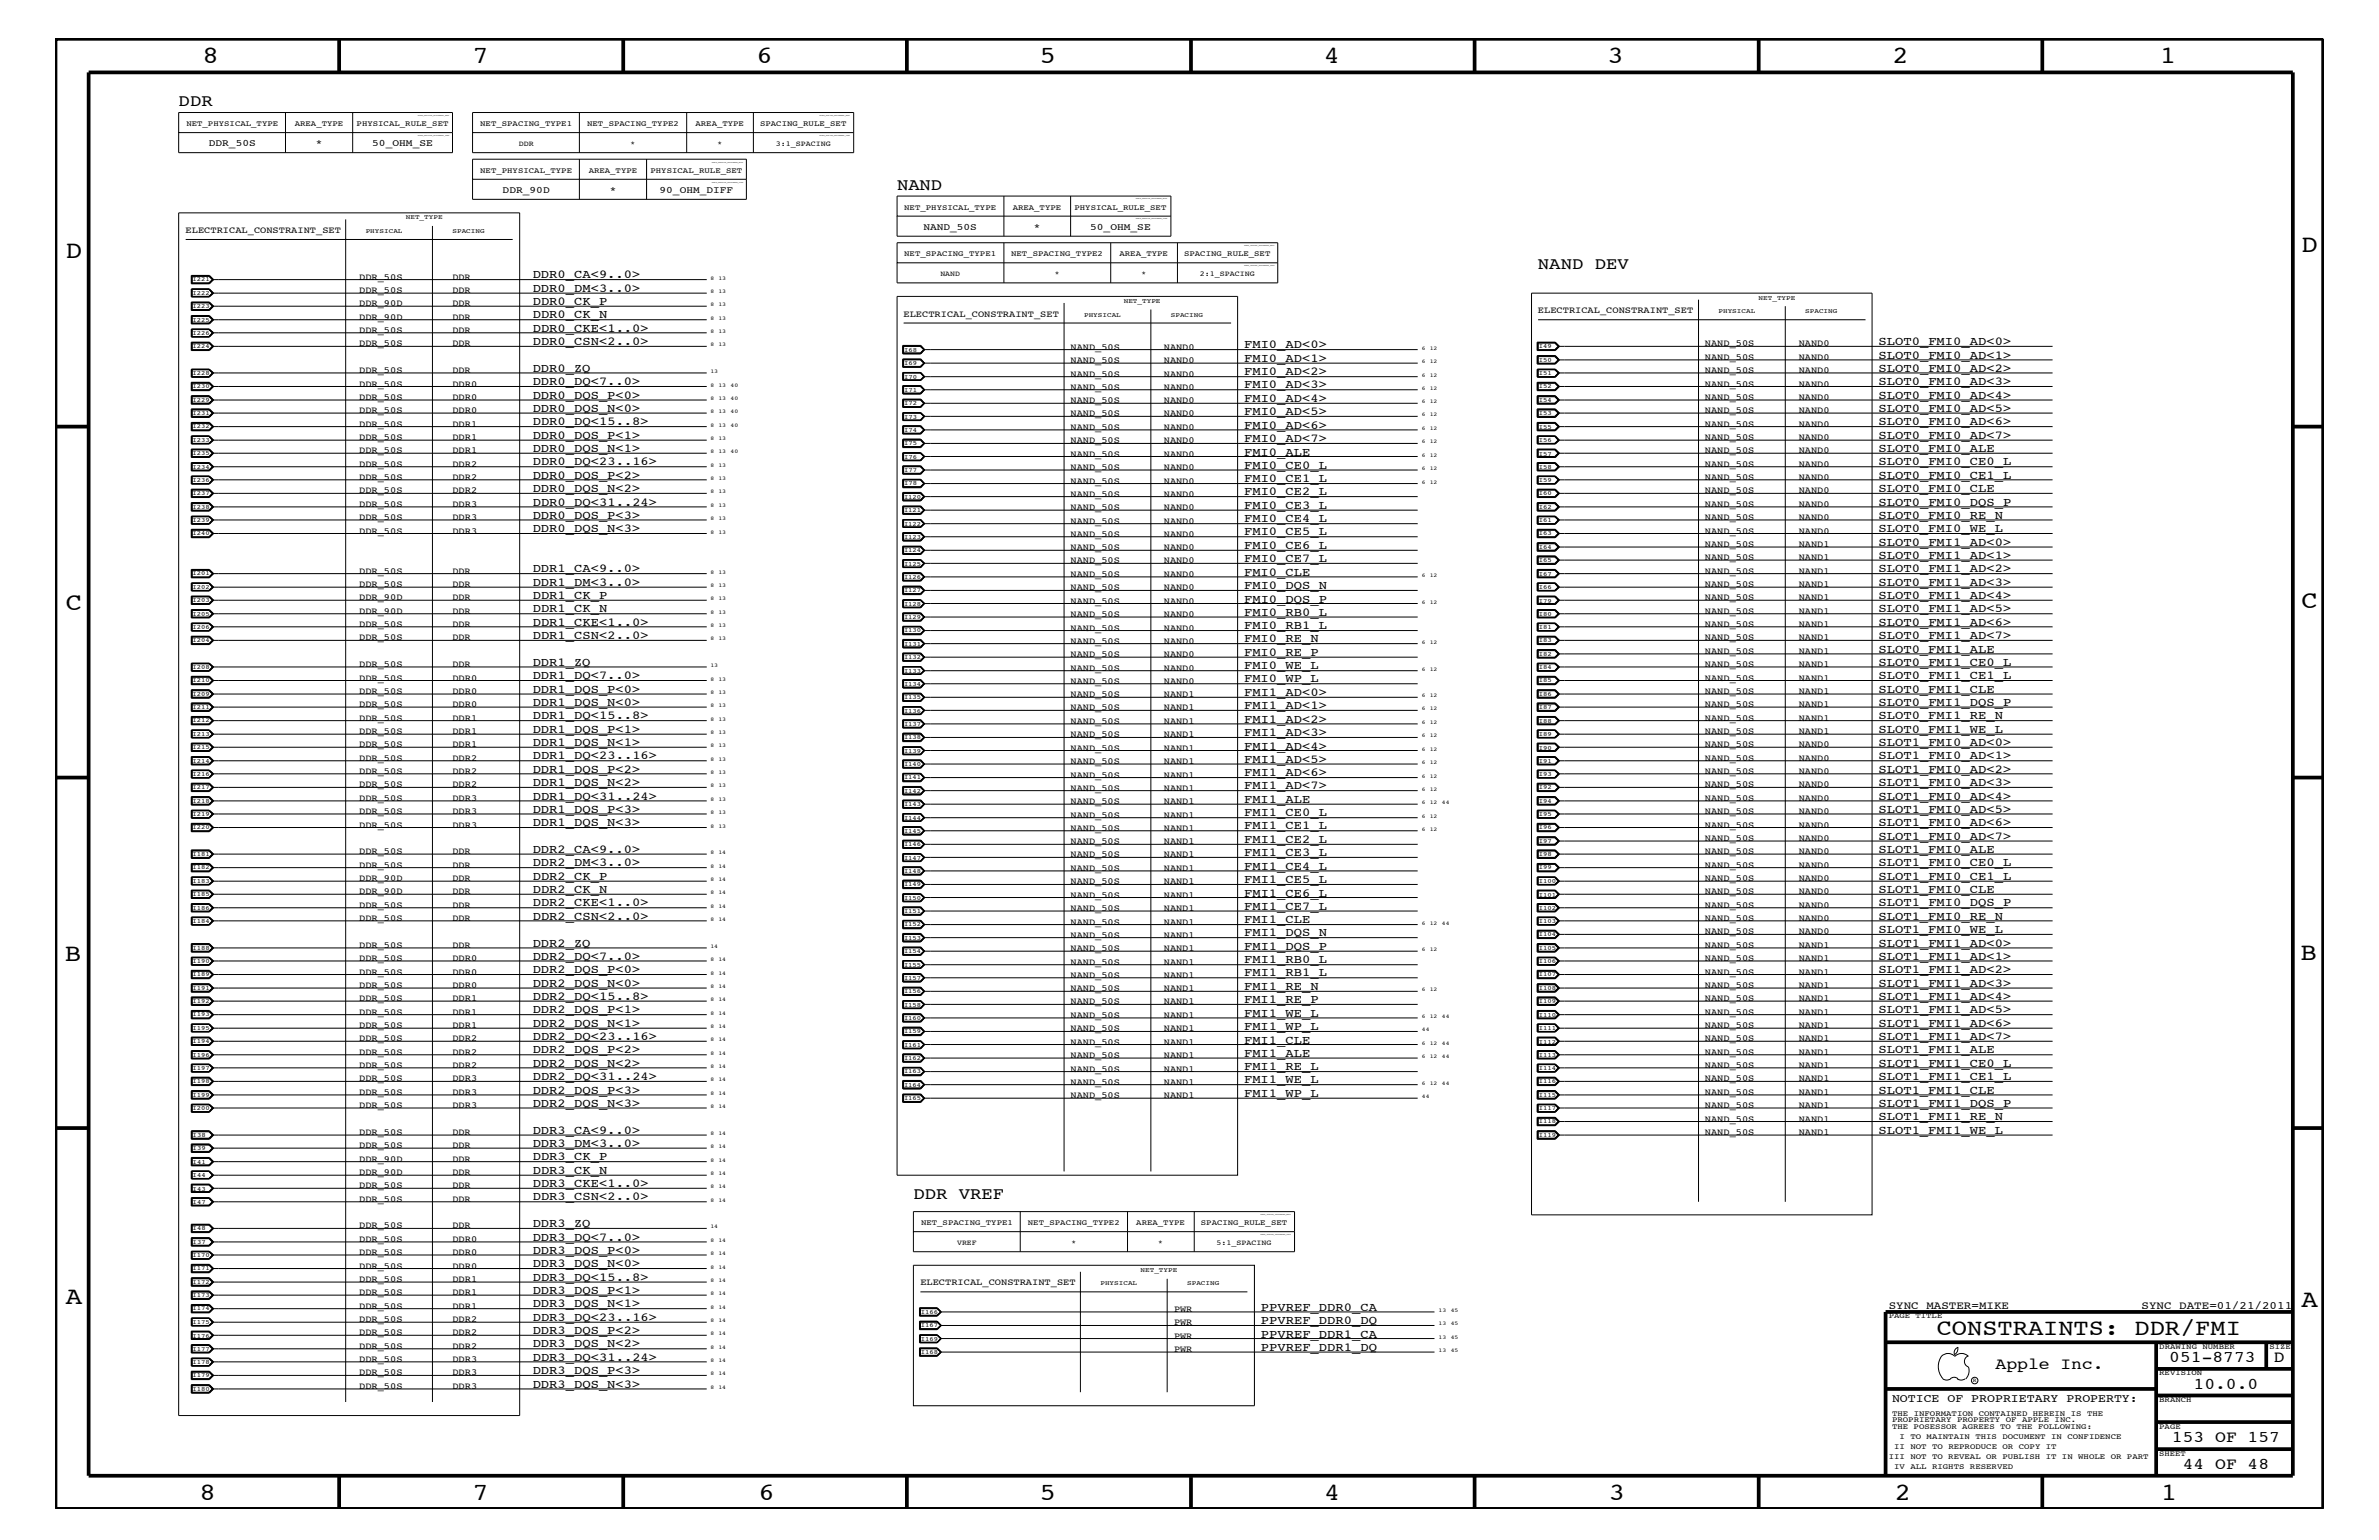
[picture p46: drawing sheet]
<svg xmlns="http://www.w3.org/2000/svg" width="432mm" height="279mm" viewBox="0 0 432 279" stroke-linecap="round" stroke-linejoin="round" font-family="sans-serif">
<defs><g id="words">
<g font-size="4.5">
<text x="36.7" y="11.5">8</text>
<text x="85.8" y="11.5">7</text>
<text x="137.3" y="11.5">6</text>
<text x="188.7" y="11.5">5</text>
<text x="240.3" y="11.5">4</text>
<text x="291.8" y="11.5">3</text>
<text x="343.5" y="11.5">2</text>
<text x="392" y="11.5">1</text>
<text x="11.9" y="46.8">D</text>
<text x="417.7" y="45.7">D</text>
<text x="11.9" y="110.6">C</text>
<text x="417.7" y="110.4">C</text>
<text x="11.8" y="174.3">B</text>
<text x="417.6" y="174.2">B</text>
<text x="11.9" y="236.7">A</text>
<text x="417.7" y="237.1">A</text>
<text x="36.2" y="272.1">8</text>
<text x="85.8" y="272.1">7</text>
<text x="137.7" y="272.1">6</text>
<text x="188.7" y="272.1">5</text>
<text x="240.4" y="272.1">4</text>
<text x="292" y="272.1">3</text>
<text x="343.9" y="272.1">2</text>
<text x="392.2" y="272.1">1</text>
</g>
<text font-size="4.1" x="351.5" y="242.3">CONSTRAINTS: DDR/FMI</text>
<g font-size="3">
<text x="32.4" y="19.2">DDR</text>
<text x="162.8" y="34.4">NAND</text>
<text x="279.1" y="48.9">NAND DEV</text>
<text x="165.8" y="217.5">DDR VREF</text>
<text x="362.2" y="248.4">Apple Inc.</text>
<text x="393.7" y="247.1">051-8773</text>
<text x="398.1" y="252">10.0.0</text>
<text x="412.7" y="247.1">D</text>
<text x="394.2" y="261.6">153 OF 157</text>
<text x="396.2" y="266.6">44 OF 48</text>
</g>
<g font-size="2.2">
<text x="96.7" y="52.9">DDR0_DM&lt;3..0&gt;</text>
<text x="96.7" y="50.5">DDR0_CA&lt;9..0&gt;</text>
<text x="96.7" y="55.3">DDR0_CK_P</text>
<text x="96.7" y="57.8">DDR0_CK_N</text>
<text x="96.7" y="62.6">DDR0_CSN&lt;2..0&gt;</text>
<text x="96.7" y="60.2">DDR0_CKE&lt;1..0&gt;</text>
<text x="225.8" y="63.2">FMI0_AD&lt;0&gt;</text>
<text x="225.8" y="65.6">FMI0_AD&lt;1&gt;</text>
<text x="341" y="62.6">SLOT0_FMI0_AD&lt;0&gt;</text>
<text x="341" y="65.1">SLOT0_FMI0_AD&lt;1&gt;</text>
<text x="96.7" y="67.5">DDR0_ZQ</text>
<text x="96.7" y="69.9">DDR0_DQ&lt;7..0&gt;</text>
<text x="225.8" y="68.1">FMI0_AD&lt;2&gt;</text>
<text x="225.8" y="70.5">FMI0_AD&lt;3&gt;</text>
<text x="341" y="67.5">SLOT0_FMI0_AD&lt;2&gt;</text>
<text x="341" y="69.9">SLOT0_FMI0_AD&lt;3&gt;</text>
<text x="96.7" y="77.2">DDR0_DQ&lt;15..8&gt;</text>
<text x="96.7" y="74.7">DDR0_DQS_N&lt;0&gt;</text>
<text x="96.7" y="72.3">DDR0_DQS_P&lt;0&gt;</text>
<text x="225.8" y="77.8">FMI0_AD&lt;6&gt;</text>
<text x="225.8" y="75.4">FMI0_AD&lt;5&gt;</text>
<text x="225.8" y="72.9">FMI0_AD&lt;4&gt;</text>
<text x="341" y="72.3">SLOT0_FMI0_AD&lt;4&gt;</text>
<text x="341" y="74.7">SLOT0_FMI0_AD&lt;5&gt;</text>
<text x="341" y="77.2">SLOT0_FMI0_AD&lt;6&gt;</text>
<text x="96.7" y="79.6">DDR0_DQS_P&lt;1&gt;</text>
<text x="96.7" y="82">DDR0_DQS_N&lt;1&gt;</text>
<text x="225.8" y="82.7">FMI0_ALE</text>
<text x="225.8" y="80.2">FMI0_AD&lt;7&gt;</text>
<text x="341" y="82">SLOT0_FMI0_ALE</text>
<text x="341" y="79.6">SLOT0_FMI0_AD&lt;7&gt;</text>
<text x="96.7" y="86.9">DDR0_DQS_P&lt;2&gt;</text>
<text x="96.7" y="89.3">DDR0_DQS_N&lt;2&gt;</text>
<text x="96.7" y="84.4">DDR0_DQ&lt;23..16&gt;</text>
<text x="225.8" y="87.5">FMI0_CE1_L</text>
<text x="225.8" y="89.9">FMI0_CE2_L</text>
<text x="225.8" y="85">FMI0_CE0_L</text>
<text x="341" y="86.9">SLOT0_FMI0_CE1_L</text>
<text x="341" y="84.4">SLOT0_FMI0_CE0_L</text>
<text x="341" y="89.3">SLOT0_FMI0_CLE</text>
<text x="96.7" y="94.2">DDR0_DQS_P&lt;3&gt;</text>
<text x="96.7" y="91.7">DDR0_DQ&lt;31..24&gt;</text>
<text x="225.8" y="92.3">FMI0_CE3_L</text>
<text x="225.8" y="94.8">FMI0_CE4_L</text>
<text x="341" y="94.2">SLOT0_FMI0_RE_N</text>
<text x="341" y="91.7">SLOT0_FMI0_DQS_P</text>
<text x="96.7" y="96.5">DDR0_DQS_N&lt;3&gt;</text>
<text x="225.8" y="97.1">FMI0_CE5_L</text>
<text x="225.8" y="99.6">FMI0_CE6_L</text>
<text x="341" y="96.5">SLOT0_FMI0_WE_L</text>
<text x="341" y="99">SLOT0_FMI1_AD&lt;0&gt;</text>
<text x="341" y="101.4">SLOT0_FMI1_AD&lt;1&gt;</text>
<text x="96.7" y="106.3">DDR1_DM&lt;3..0&gt;</text>
<text x="96.7" y="103.8">DDR1_CA&lt;9..0&gt;</text>
<text x="225.8" y="104.4">FMI0_CLE</text>
<text x="225.8" y="102.1">FMI0_CE7_L</text>
<text x="225.8" y="106.9">FMI0_DQS_N</text>
<text x="341" y="103.8">SLOT0_FMI1_AD&lt;2&gt;</text>
<text x="341" y="106.3">SLOT0_FMI1_AD&lt;3&gt;</text>
<text x="96.7" y="108.7">DDR1_CK_P</text>
<text x="96.7" y="111.1">DDR1_CK_N</text>
<text x="96.7" y="113.6">DDR1_CKE&lt;1..0&gt;</text>
<text x="225.8" y="111.7">FMI0_RB0_L</text>
<text x="225.8" y="109.3">FMI0_DQS_P</text>
<text x="341" y="111.1">SLOT0_FMI1_AD&lt;5&gt;</text>
<text x="341" y="108.7">SLOT0_FMI1_AD&lt;4&gt;</text>
<text x="341" y="113.6">SLOT0_FMI1_AD&lt;6&gt;</text>
<text x="96.7" y="115.9">DDR1_CSN&lt;2..0&gt;</text>
<text x="225.8" y="119">FMI0_RE_P</text>
<text x="225.8" y="114.2">FMI0_RB1_L</text>
<text x="225.8" y="116.5">FMI0_RE_N</text>
<text x="341" y="118.4">SLOT0_FMI1_ALE</text>
<text x="341" y="115.9">SLOT0_FMI1_AD&lt;7&gt;</text>
<text x="96.7" y="120.8">DDR1_ZQ</text>
<text x="96.7" y="123.2">DDR1_DQ&lt;7..0&gt;</text>
<text x="96.7" y="125.7">DDR1_DQS_P&lt;0&gt;</text>
<text x="225.8" y="121.4">FMI0_WE_L</text>
<text x="225.8" y="123.8">FMI0_WP_L</text>
<text x="341" y="123.2">SLOT0_FMI1_CE1_L</text>
<text x="341" y="125.7">SLOT0_FMI1_CLE</text>
<text x="341" y="120.8">SLOT0_FMI1_CE0_L</text>
<text x="96.7" y="130.5">DDR1_DQ&lt;15..8&gt;</text>
<text x="96.7" y="128">DDR1_DQS_N&lt;0&gt;</text>
<text x="225.8" y="131.1">FMI1_AD&lt;2&gt;</text>
<text x="225.8" y="128.7">FMI1_AD&lt;1&gt;</text>
<text x="225.8" y="126.3">FMI1_AD&lt;0&gt;</text>
<text x="341" y="130.5">SLOT0_FMI1_RE_N</text>
<text x="341" y="128">SLOT0_FMI1_DQS_P</text>
<text x="96.7" y="135.3">DDR1_DQS_N&lt;1&gt;</text>
<text x="96.7" y="133">DDR1_DQS_P&lt;1&gt;</text>
<text x="96.7" y="137.8">DDR1_DQ&lt;23..16&gt;</text>
<text x="225.8" y="133.5">FMI1_AD&lt;3&gt;</text>
<text x="225.8" y="136">FMI1_AD&lt;4&gt;</text>
<text x="341" y="133">SLOT0_FMI1_WE_L</text>
<text x="341" y="135.3">SLOT1_FMI0_AD&lt;0&gt;</text>
<text x="341" y="137.8">SLOT1_FMI0_AD&lt;1&gt;</text>
<text x="96.7" y="140.2">DDR1_DQS_P&lt;2&gt;</text>
<text x="96.7" y="142.6">DDR1_DQS_N&lt;2&gt;</text>
<text x="225.8" y="138.4">FMI1_AD&lt;5&gt;</text>
<text x="225.8" y="143.2">FMI1_AD&lt;7&gt;</text>
<text x="225.8" y="140.8">FMI1_AD&lt;6&gt;</text>
<text x="341" y="140.2">SLOT1_FMI0_AD&lt;2&gt;</text>
<text x="341" y="142.6">SLOT1_FMI0_AD&lt;3&gt;</text>
<text x="96.7" y="147.5">DDR1_DQS_P&lt;3&gt;</text>
<text x="96.7" y="149.9">DDR1_DQS_N&lt;3&gt;</text>
<text x="96.7" y="145.1">DDR1_DQ&lt;31..24&gt;</text>
<text x="225.8" y="145.7">FMI1_ALE</text>
<text x="225.8" y="148.1">FMI1_CE0_L</text>
<text x="341" y="145.1">SLOT1_FMI0_AD&lt;4&gt;</text>
<text x="341" y="147.5">SLOT1_FMI0_AD&lt;5&gt;</text>
<text x="341" y="149.9">SLOT1_FMI0_AD&lt;6&gt;</text>
<text x="96.7" y="154.7">DDR2_CA&lt;9..0&gt;</text>
<text x="225.8" y="152.9">FMI1_CE2_L</text>
<text x="225.8" y="155.4">FMI1_CE3_L</text>
<text x="225.8" y="150.5">FMI1_CE1_L</text>
<text x="341" y="154.7">SLOT1_FMI0_ALE</text>
<text x="341" y="152.3">SLOT1_FMI0_AD&lt;7&gt;</text>
<text x="96.7" y="159.6">DDR2_CK_P</text>
<text x="96.7" y="162">DDR2_CK_N</text>
<text x="96.7" y="157.2">DDR2_DM&lt;3..0&gt;</text>
<text x="225.8" y="160.2">FMI1_CE5_L</text>
<text x="225.8" y="157.8">FMI1_CE4_L</text>
<text x="341" y="157.2">SLOT1_FMI0_CE0_L</text>
<text x="341" y="162">SLOT1_FMI0_CLE</text>
<text x="341" y="159.6">SLOT1_FMI0_CE1_L</text>
<text x="96.7" y="164.5">DDR2_CKE&lt;1..0&gt;</text>
<text x="96.7" y="166.9">DDR2_CSN&lt;2..0&gt;</text>
<text x="225.8" y="167.5">FMI1_CLE</text>
<text x="225.8" y="162.7">FMI1_CE6_L</text>
<text x="225.8" y="165">FMI1_CE7_L</text>
<text x="341" y="166.9">SLOT1_FMI0_RE_N</text>
<text x="341" y="164.5">SLOT1_FMI0_DQS_P</text>
<text x="96.7" y="171.7">DDR2_ZQ</text>
<text x="225.8" y="169.9">FMI1_DQS_N</text>
<text x="225.8" y="172.3">FMI1_DQS_P</text>
<text x="341" y="169.3">SLOT1_FMI0_WE_L</text>
<text x="341" y="171.7">SLOT1_FMI1_AD&lt;0&gt;</text>
<text x="96.7" y="174.2">DDR2_DQ&lt;7..0&gt;</text>
<text x="96.7" y="179">DDR2_DQS_N&lt;0&gt;</text>
<text x="96.7" y="176.6">DDR2_DQS_P&lt;0&gt;</text>
<text x="225.8" y="179.6">FMI1_RE_N</text>
<text x="225.8" y="174.8">FMI1_RB0_L</text>
<text x="225.8" y="177.2">FMI1_RB1_L</text>
<text x="341" y="176.6">SLOT1_FMI1_AD&lt;2&gt;</text>
<text x="341" y="174.2">SLOT1_FMI1_AD&lt;1&gt;</text>
<text x="341" y="179">SLOT1_FMI1_AD&lt;3&gt;</text>
<text x="96.7" y="181.4">DDR2_DQ&lt;15..8&gt;</text>
<text x="96.7" y="183.8">DDR2_DQS_P&lt;1&gt;</text>
<text x="225.8" y="182.1">FMI1_RE_P</text>
<text x="225.8" y="184.4">FMI1_WE_L</text>
<text x="341" y="183.8">SLOT1_FMI1_AD&lt;5&gt;</text>
<text x="341" y="181.4">SLOT1_FMI1_AD&lt;4&gt;</text>
<text x="96.7" y="191.1">DDR2_DQS_P&lt;2&gt;</text>
<text x="96.7" y="186.3">DDR2_DQS_N&lt;1&gt;</text>
<text x="96.7" y="188.7">DDR2_DQ&lt;23..16&gt;</text>
<text x="225.8" y="191.7">FMI1_ALE</text>
<text x="225.8" y="189.3">FMI1_CLE</text>
<text x="225.8" y="186.9">FMI1_WP_L</text>
<text x="341" y="186.3">SLOT1_FMI1_AD&lt;6&gt;</text>
<text x="341" y="191.1">SLOT1_FMI1_ALE</text>
<text x="341" y="188.7">SLOT1_FMI1_AD&lt;7&gt;</text>
<text x="96.7" y="193.6">DDR2_DQS_N&lt;2&gt;</text>
<text x="96.7" y="195.9">DDR2_DQ&lt;31..24&gt;</text>
<text x="225.8" y="196.5">FMI1_WE_L</text>
<text x="225.8" y="194.2">FMI1_RE_L</text>
<text x="341" y="193.6">SLOT1_FMI1_CE0_L</text>
<text x="341" y="195.9">SLOT1_FMI1_CE1_L</text>
<text x="96.7" y="198.4">DDR2_DQS_P&lt;3&gt;</text>
<text x="96.7" y="200.9">DDR2_DQS_N&lt;3&gt;</text>
<text x="225.8" y="199">FMI1_WP_L</text>
<text x="341" y="203.2">SLOT1_FMI1_RE_N</text>
<text x="341" y="198.4">SLOT1_FMI1_CLE</text>
<text x="341" y="200.9">SLOT1_FMI1_DQS_P</text>
<text x="96.7" y="208.1">DDR3_DM&lt;3..0&gt;</text>
<text x="96.7" y="205.7">DDR3_CA&lt;9..0&gt;</text>
<text x="341" y="205.7">SLOT1_FMI1_WE_L</text>
<text x="96.7" y="213">DDR3_CK_N</text>
<text x="96.7" y="210.5">DDR3_CK_P</text>
<text x="96.7" y="215.3">DDR3_CKE&lt;1..0&gt;</text>
<text x="96.7" y="217.8">DDR3_CSN&lt;2..0&gt;</text>
<text x="96.7" y="222.6">DDR3_ZQ</text>
<text x="96.7" y="227.5">DDR3_DQS_P&lt;0&gt;</text>
<text x="96.7" y="225.1">DDR3_DQ&lt;7..0&gt;</text>
<text x="96.7" y="232.4">DDR3_DQ&lt;15..8&gt;</text>
<text x="96.7" y="229.9">DDR3_DQS_N&lt;0&gt;</text>
<text x="96.7" y="237.2">DDR3_DQS_N&lt;1&gt;</text>
<text x="96.7" y="234.7">DDR3_DQS_P&lt;1&gt;</text>
<text x="96.7" y="239.6">DDR3_DQ&lt;23..16&gt;</text>
<text x="228.9" y="237.8">PPVREF_DDR0_CA</text>
<text x="96.7" y="244.5">DDR3_DQS_N&lt;2&gt;</text>
<text x="96.7" y="242">DDR3_DQS_P&lt;2&gt;</text>
<text x="228.9" y="240.2">PPVREF_DDR0_DQ</text>
<text x="228.9" y="242.7">PPVREF_DDR1_CA</text>
<text x="228.9" y="245.1">PPVREF_DDR1_DQ</text>
<text x="96.7" y="251.7">DDR3_DQS_N&lt;3&gt;</text>
<text x="96.7" y="249.3">DDR3_DQS_P&lt;3&gt;</text>
<text x="96.7" y="246.9">DDR3_DQ&lt;31..24&gt;</text>
</g>
<text font-size="2.1" x="343.4" y="254.4">NOTICE OF PROPRIETARY PROPERTY:</text>
<g font-size="2">
<text x="342.8" y="237.4">SYNC_MASTER=MIKE</text>
<text x="388.7" y="237.4">SYNC_DATE=01/21/2011</text>
</g>
<g font-size="1.8">
<text x="37.9" y="26.5">DDR_50S</text>
<text x="57.3" y="26.5">*</text>
<text x="67.6" y="26.5">50_OHM_SE</text>
<text x="91.2" y="35">DDR_90D</text>
<text x="110.7" y="35">*</text>
<text x="119.7" y="35">90_OHM_DIFF</text>
<text x="167.6" y="41.7">NAND_50S</text>
<text x="187.6" y="41.7">*</text>
<text x="197.9" y="41.7">50_OHM_SE</text>
</g>
<g font-size="1.7">
<text x="33.7" y="42.3">ELECTRICAL_CONSTRAINT_SET</text>
<text x="65.2" y="53.2">DDR_50S</text>
<text x="65.2" y="50.7">DDR_50S</text>
<text x="82.1" y="53.2">DDR</text>
<text x="82.1" y="50.7">DDR</text>
<text x="65.2" y="55.6">DDR_90D</text>
<text x="65.2" y="58">DDR_90D</text>
<text x="82.1" y="55.6">DDR</text>
<text x="82.1" y="58">DDR</text>
<text x="164" y="57.4">ELECTRICAL_CONSTRAINT_SET</text>
<text x="279.1" y="56.8">ELECTRICAL_CONSTRAINT_SET</text>
<text x="65.2" y="62.9">DDR_50S</text>
<text x="65.2" y="60.4">DDR_50S</text>
<text x="82.1" y="62.9">DDR</text>
<text x="82.1" y="60.4">DDR</text>
<text x="194.3" y="63.4">NAND_50S</text>
<text x="194.3" y="65.9">NAND_50S</text>
<text x="211.2" y="63.4">NAND0</text>
<text x="211.2" y="65.9">NAND0</text>
<text x="309.5" y="62.9">NAND_50S</text>
<text x="309.5" y="65.3">NAND_50S</text>
<text x="326.5" y="62.9">NAND0</text>
<text x="326.5" y="65.3">NAND0</text>
<text x="65.2" y="70.1">DDR_50S</text>
<text x="65.2" y="67.7">DDR_50S</text>
<text x="82.1" y="67.7">DDR</text>
<text x="82.1" y="70.1">DDR0</text>
<text x="194.3" y="68.4">NAND_50S</text>
<text x="194.3" y="70.7">NAND_50S</text>
<text x="211.2" y="68.4">NAND0</text>
<text x="211.2" y="70.7">NAND0</text>
<text x="309.5" y="67.7">NAND_50S</text>
<text x="309.5" y="70.1">NAND_50S</text>
<text x="326.5" y="67.7">NAND0</text>
<text x="326.5" y="70.1">NAND0</text>
<text x="65.2" y="75">DDR_50S</text>
<text x="65.2" y="77.4">DDR_50S</text>
<text x="65.2" y="72.6">DDR_50S</text>
<text x="82.1" y="75">DDR0</text>
<text x="82.1" y="77.4">DDR1</text>
<text x="82.1" y="72.6">DDR0</text>
<text x="194.3" y="75.6">NAND_50S</text>
<text x="194.3" y="73.2">NAND_50S</text>
<text x="211.2" y="75.6">NAND0</text>
<text x="211.2" y="73.2">NAND0</text>
<text x="309.5" y="72.6">NAND_50S</text>
<text x="309.5" y="75">NAND_50S</text>
<text x="309.5" y="77.4">NAND_50S</text>
<text x="326.5" y="72.6">NAND0</text>
<text x="326.5" y="75">NAND0</text>
<text x="326.5" y="77.4">NAND0</text>
<text x="65.2" y="79.9">DDR_50S</text>
<text x="65.2" y="82.2">DDR_50S</text>
<text x="82.1" y="79.9">DDR1</text>
<text x="82.1" y="82.2">DDR1</text>
<text x="194.3" y="82.8">NAND_50S</text>
<text x="194.3" y="80.5">NAND_50S</text>
<text x="194.3" y="78">NAND_50S</text>
<text x="211.2" y="82.8">NAND0</text>
<text x="211.2" y="80.5">NAND0</text>
<text x="211.2" y="78">NAND0</text>
<text x="309.5" y="82.2">NAND_50S</text>
<text x="309.5" y="79.9">NAND_50S</text>
<text x="326.5" y="82.2">NAND0</text>
<text x="326.5" y="79.9">NAND0</text>
<text x="65.2" y="84.7">DDR_50S</text>
<text x="65.2" y="87.1">DDR_50S</text>
<text x="65.2" y="89.5">DDR_50S</text>
<text x="82.1" y="84.7">DDR2</text>
<text x="82.1" y="87.1">DDR2</text>
<text x="82.1" y="89.5">DDR2</text>
<text x="194.3" y="87.7">NAND_50S</text>
<text x="194.3" y="85.3">NAND_50S</text>
<text x="211.2" y="87.7">NAND0</text>
<text x="211.2" y="85.3">NAND0</text>
<text x="309.5" y="87.1">NAND_50S</text>
<text x="309.5" y="84.7">NAND_50S</text>
<text x="309.5" y="89.5">NAND_50S</text>
<text x="326.5" y="87.1">NAND0</text>
<text x="326.5" y="84.7">NAND0</text>
<text x="326.5" y="89.5">NAND0</text>
<text x="65.2" y="92">DDR_50S</text>
<text x="65.2" y="94.3">DDR_50S</text>
<text x="82.1" y="92">DDR3</text>
<text x="82.1" y="94.3">DDR3</text>
<text x="194.3" y="92.6">NAND_50S</text>
<text x="194.3" y="90.1">NAND_50S</text>
<text x="194.3" y="95">NAND_50S</text>
<text x="211.2" y="92.6">NAND0</text>
<text x="211.2" y="90.1">NAND0</text>
<text x="211.2" y="95">NAND0</text>
<text x="309.5" y="92">NAND_50S</text>
<text x="309.5" y="94.3">NAND_50S</text>
<text x="326.5" y="92">NAND0</text>
<text x="326.5" y="94.3">NAND0</text>
<text x="65.2" y="96.8">DDR_50S</text>
<text x="82.1" y="96.8">DDR3</text>
<text x="194.3" y="97.4">NAND_50S</text>
<text x="194.3" y="99.9">NAND_50S</text>
<text x="211.2" y="97.4">NAND0</text>
<text x="211.2" y="99.9">NAND0</text>
<text x="309.5" y="96.8">NAND_50S</text>
<text x="309.5" y="99.3">NAND_50S</text>
<text x="309.5" y="101.6">NAND_50S</text>
<text x="326.5" y="96.8">NAND0</text>
<text x="326.5" y="99.3">NAND1</text>
<text x="326.5" y="101.6">NAND1</text>
<text x="65.2" y="106.5">DDR_50S</text>
<text x="65.2" y="104.1">DDR_50S</text>
<text x="82.1" y="106.5">DDR</text>
<text x="82.1" y="104.1">DDR</text>
<text x="194.3" y="102.2">NAND_50S</text>
<text x="194.3" y="104.7">NAND_50S</text>
<text x="194.3" y="107.1">NAND_50S</text>
<text x="211.2" y="102.2">NAND0</text>
<text x="211.2" y="104.7">NAND0</text>
<text x="211.2" y="107.1">NAND0</text>
<text x="309.5" y="104.1">NAND_50S</text>
<text x="309.5" y="106.5">NAND_50S</text>
<text x="326.5" y="104.1">NAND1</text>
<text x="326.5" y="106.5">NAND1</text>
<text x="65.2" y="113.7">DDR_50S</text>
<text x="65.2" y="108.9">DDR_90D</text>
<text x="65.2" y="111.4">DDR_90D</text>
<text x="82.1" y="113.7">DDR</text>
<text x="82.1" y="108.9">DDR</text>
<text x="82.1" y="111.4">DDR</text>
<text x="194.3" y="112">NAND_50S</text>
<text x="194.3" y="109.5">NAND_50S</text>
<text x="211.2" y="112">NAND0</text>
<text x="211.2" y="109.5">NAND0</text>
<text x="309.5" y="111.4">NAND_50S</text>
<text x="309.5" y="108.9">NAND_50S</text>
<text x="309.5" y="113.7">NAND_50S</text>
<text x="326.5" y="111.4">NAND1</text>
<text x="326.5" y="108.9">NAND1</text>
<text x="326.5" y="113.7">NAND1</text>
<text x="65.2" y="116.2">DDR_50S</text>
<text x="82.1" y="116.2">DDR</text>
<text x="194.3" y="119.2">NAND_50S</text>
<text x="194.3" y="114.4">NAND_50S</text>
<text x="194.3" y="116.8">NAND_50S</text>
<text x="211.2" y="119.2">NAND0</text>
<text x="211.2" y="114.4">NAND0</text>
<text x="211.2" y="116.8">NAND0</text>
<text x="309.5" y="118.6">NAND_50S</text>
<text x="309.5" y="116.2">NAND_50S</text>
<text x="326.5" y="118.6">NAND1</text>
<text x="326.5" y="116.2">NAND1</text>
<text x="65.2" y="121">DDR_50S</text>
<text x="65.2" y="123.5">DDR_50S</text>
<text x="65.2" y="125.9">DDR_50S</text>
<text x="82.1" y="121">DDR</text>
<text x="82.1" y="123.5">DDR0</text>
<text x="82.1" y="125.9">DDR0</text>
<text x="194.3" y="121.7">NAND_50S</text>
<text x="194.3" y="124.1">NAND_50S</text>
<text x="211.2" y="121.7">NAND0</text>
<text x="211.2" y="124.1">NAND0</text>
<text x="309.5" y="123.5">NAND_50S</text>
<text x="309.5" y="125.9">NAND_50S</text>
<text x="309.5" y="121">NAND_50S</text>
<text x="326.5" y="123.5">NAND1</text>
<text x="326.5" y="125.9">NAND1</text>
<text x="326.5" y="121">NAND1</text>
<text x="65.2" y="128.3">DDR_50S</text>
<text x="65.2" y="130.8">DDR_50S</text>
<text x="82.1" y="128.3">DDR0</text>
<text x="82.1" y="130.8">DDR1</text>
<text x="194.3" y="131.3">NAND_50S</text>
<text x="194.3" y="128.9">NAND_50S</text>
<text x="194.3" y="126.5">NAND_50S</text>
<text x="211.2" y="131.3">NAND1</text>
<text x="211.2" y="128.9">NAND1</text>
<text x="211.2" y="126.5">NAND1</text>
<text x="309.5" y="130.8">NAND_50S</text>
<text x="309.5" y="128.3">NAND_50S</text>
<text x="326.5" y="130.8">NAND1</text>
<text x="326.5" y="128.3">NAND1</text>
<text x="65.2" y="135.6">DDR_50S</text>
<text x="65.2" y="133.2">DDR_50S</text>
<text x="82.1" y="135.6">DDR1</text>
<text x="82.1" y="133.2">DDR1</text>
<text x="194.3" y="133.8">NAND_50S</text>
<text x="194.3" y="136.2">NAND_50S</text>
<text x="211.2" y="133.8">NAND1</text>
<text x="211.2" y="136.2">NAND1</text>
<text x="309.5" y="135.6">NAND_50S</text>
<text x="309.5" y="133.2">NAND_50S</text>
<text x="326.5" y="135.6">NAND0</text>
<text x="326.5" y="133.2">NAND1</text>
<text x="65.2" y="140.4">DDR_50S</text>
<text x="65.2" y="138">DDR_50S</text>
<text x="65.2" y="142.9">DDR_50S</text>
<text x="82.1" y="140.4">DDR2</text>
<text x="82.1" y="138">DDR2</text>
<text x="82.1" y="142.9">DDR2</text>
<text x="194.3" y="138.6">NAND_50S</text>
<text x="194.3" y="143.5">NAND_50S</text>
<text x="194.3" y="141.1">NAND_50S</text>
<text x="211.2" y="138.6">NAND1</text>
<text x="211.2" y="143.5">NAND1</text>
<text x="211.2" y="141.1">NAND1</text>
<text x="309.5" y="138">NAND_50S</text>
<text x="309.5" y="140.4">NAND_50S</text>
<text x="309.5" y="142.9">NAND_50S</text>
<text x="326.5" y="138">NAND0</text>
<text x="326.5" y="140.4">NAND0</text>
<text x="326.5" y="142.9">NAND0</text>
<text x="65.2" y="145.3">DDR_50S</text>
<text x="65.2" y="147.7">DDR_50S</text>
<text x="82.1" y="145.3">DDR3</text>
<text x="82.1" y="147.7">DDR3</text>
<text x="194.3" y="148.4">NAND_50S</text>
<text x="194.3" y="145.9">NAND_50S</text>
<text x="211.2" y="148.4">NAND1</text>
<text x="211.2" y="145.9">NAND1</text>
<text x="309.5" y="145.3">NAND_50S</text>
<text x="309.5" y="147.7">NAND_50S</text>
<text x="326.5" y="145.3">NAND0</text>
<text x="326.5" y="147.7">NAND0</text>
<text x="65.2" y="155">DDR_50S</text>
<text x="65.2" y="150.1">DDR_50S</text>
<text x="82.1" y="155">DDR</text>
<text x="82.1" y="150.1">DDR3</text>
<text x="194.3" y="153.2">NAND_50S</text>
<text x="194.3" y="155.6">NAND_50S</text>
<text x="194.3" y="150.7">NAND_50S</text>
<text x="211.2" y="153.2">NAND1</text>
<text x="211.2" y="155.6">NAND1</text>
<text x="211.2" y="150.7">NAND1</text>
<text x="309.5" y="155">NAND_50S</text>
<text x="309.5" y="152.6">NAND_50S</text>
<text x="309.5" y="150.1">NAND_50S</text>
<text x="326.5" y="155">NAND0</text>
<text x="326.5" y="152.6">NAND0</text>
<text x="326.5" y="150.1">NAND0</text>
<text x="65.2" y="159.9">DDR_90D</text>
<text x="65.2" y="157.4">DDR_50S</text>
<text x="82.1" y="159.9">DDR</text>
<text x="82.1" y="157.4">DDR</text>
<text x="194.3" y="160.5">NAND_50S</text>
<text x="194.3" y="158">NAND_50S</text>
<text x="211.2" y="160.5">NAND1</text>
<text x="211.2" y="158">NAND1</text>
<text x="309.5" y="157.4">NAND_50S</text>
<text x="309.5" y="159.9">NAND_50S</text>
<text x="326.5" y="157.4">NAND0</text>
<text x="326.5" y="159.9">NAND0</text>
<text x="65.2" y="164.7">DDR_50S</text>
<text x="65.2" y="167.1">DDR_50S</text>
<text x="65.2" y="162.2">DDR_90D</text>
<text x="82.1" y="164.7">DDR</text>
<text x="82.1" y="167.1">DDR</text>
<text x="82.1" y="162.2">DDR</text>
<text x="194.3" y="162.8">NAND_50S</text>
<text x="194.3" y="167.8">NAND_50S</text>
<text x="194.3" y="165.3">NAND_50S</text>
<text x="211.2" y="162.8">NAND1</text>
<text x="211.2" y="167.8">NAND1</text>
<text x="211.2" y="165.3">NAND1</text>
<text x="309.5" y="162.2">NAND_50S</text>
<text x="309.5" y="164.7">NAND_50S</text>
<text x="309.5" y="167.1">NAND_50S</text>
<text x="326.5" y="162.2">NAND0</text>
<text x="326.5" y="164.7">NAND0</text>
<text x="326.5" y="167.1">NAND0</text>
<text x="65.2" y="172">DDR_50S</text>
<text x="82.1" y="172">DDR</text>
<text x="194.3" y="170.1">NAND_50S</text>
<text x="194.3" y="172.6">NAND_50S</text>
<text x="211.2" y="170.1">NAND1</text>
<text x="211.2" y="172.6">NAND1</text>
<text x="309.5" y="169.5">NAND_50S</text>
<text x="309.5" y="172">NAND_50S</text>
<text x="326.5" y="169.5">NAND0</text>
<text x="326.5" y="172">NAND1</text>
<text x="65.2" y="174.4">DDR_50S</text>
<text x="65.2" y="179.3">DDR_50S</text>
<text x="65.2" y="176.8">DDR_50S</text>
<text x="82.1" y="174.4">DDR0</text>
<text x="82.1" y="179.3">DDR0</text>
<text x="82.1" y="176.8">DDR0</text>
<text x="194.3" y="179.9">NAND_50S</text>
<text x="194.3" y="175">NAND_50S</text>
<text x="194.3" y="177.4">NAND_50S</text>
<text x="211.2" y="179.9">NAND1</text>
<text x="211.2" y="175">NAND1</text>
<text x="211.2" y="177.4">NAND1</text>
<text x="309.5" y="176.8">NAND_50S</text>
<text x="309.5" y="174.4">NAND_50S</text>
<text x="309.5" y="179.3">NAND_50S</text>
<text x="326.5" y="176.8">NAND1</text>
<text x="326.5" y="174.4">NAND1</text>
<text x="326.5" y="179.3">NAND1</text>
<text x="65.2" y="184.1">DDR_50S</text>
<text x="65.2" y="181.6">DDR_50S</text>
<text x="82.1" y="184.1">DDR1</text>
<text x="82.1" y="181.6">DDR1</text>
<text x="194.3" y="182.2">NAND_50S</text>
<text x="194.3" y="184.7">NAND_50S</text>
<text x="211.2" y="182.2">NAND1</text>
<text x="211.2" y="184.7">NAND1</text>
<text x="309.5" y="184.1">NAND_50S</text>
<text x="309.5" y="181.6">NAND_50S</text>
<text x="326.5" y="184.1">NAND1</text>
<text x="326.5" y="181.6">NAND1</text>
<text x="65.2" y="191.4">DDR_50S</text>
<text x="65.2" y="188.9">DDR_50S</text>
<text x="65.2" y="186.5">DDR_50S</text>
<text x="82.1" y="191.4">DDR2</text>
<text x="82.1" y="188.9">DDR2</text>
<text x="82.1" y="186.5">DDR1</text>
<text x="194.3" y="192">NAND_50S</text>
<text x="194.3" y="187.1">NAND_50S</text>
<text x="194.3" y="189.5">NAND_50S</text>
<text x="211.2" y="192">NAND1</text>
<text x="211.2" y="187.1">NAND1</text>
<text x="211.2" y="189.5">NAND1</text>
<text x="309.5" y="186.5">NAND_50S</text>
<text x="309.5" y="191.4">NAND_50S</text>
<text x="309.5" y="188.9">NAND_50S</text>
<text x="326.5" y="186.5">NAND1</text>
<text x="326.5" y="191.4">NAND1</text>
<text x="326.5" y="188.9">NAND1</text>
<text x="65.2" y="196.2">DDR_50S</text>
<text x="65.2" y="193.7">DDR_50S</text>
<text x="82.1" y="196.2">DDR3</text>
<text x="82.1" y="193.7">DDR2</text>
<text x="194.3" y="196.8">NAND_50S</text>
<text x="194.3" y="194.4">NAND_50S</text>
<text x="211.2" y="196.8">NAND1</text>
<text x="211.2" y="194.4">NAND1</text>
<text x="309.5" y="193.7">NAND_50S</text>
<text x="309.5" y="196.2">NAND_50S</text>
<text x="326.5" y="193.7">NAND1</text>
<text x="326.5" y="196.2">NAND1</text>
<text x="65.2" y="198.7">DDR_50S</text>
<text x="65.2" y="201">DDR_50S</text>
<text x="82.1" y="198.7">DDR3</text>
<text x="82.1" y="201">DDR3</text>
<text x="194.3" y="199.2">NAND_50S</text>
<text x="211.2" y="199.2">NAND1</text>
<text x="309.5" y="198.7">NAND_50S</text>
<text x="309.5" y="201">NAND_50S</text>
<text x="309.5" y="203.5">NAND_50S</text>
<text x="326.5" y="198.7">NAND1</text>
<text x="326.5" y="201">NAND1</text>
<text x="326.5" y="203.5">NAND1</text>
<text x="65.2" y="208.3">DDR_50S</text>
<text x="65.2" y="205.9">DDR_50S</text>
<text x="82.1" y="208.3">DDR</text>
<text x="82.1" y="205.9">DDR</text>
<text x="309.5" y="205.9">NAND_50S</text>
<text x="326.5" y="205.9">NAND1</text>
<text x="65.2" y="215.6">DDR_50S</text>
<text x="65.2" y="213.2">DDR_90D</text>
<text x="65.2" y="210.8">DDR_90D</text>
<text x="82.1" y="215.6">DDR</text>
<text x="82.1" y="213.2">DDR</text>
<text x="82.1" y="210.8">DDR</text>
<text x="65.2" y="218">DDR_50S</text>
<text x="82.1" y="218">DDR</text>
<text x="65.2" y="227.7">DDR_50S</text>
<text x="65.2" y="225.3">DDR_50S</text>
<text x="65.2" y="222.9">DDR_50S</text>
<text x="82.1" y="222.9">DDR</text>
<text x="82.1" y="227.7">DDR0</text>
<text x="82.1" y="225.3">DDR0</text>
<text x="65.2" y="232.6">DDR_50S</text>
<text x="65.2" y="230.2">DDR_50S</text>
<text x="82.1" y="232.6">DDR1</text>
<text x="82.1" y="230.2">DDR0</text>
<text x="167" y="233.2">ELECTRICAL_CONSTRAINT_SET</text>
<text x="65.2" y="239.9">DDR_50S</text>
<text x="65.2" y="237.4">DDR_50S</text>
<text x="65.2" y="235">DDR_50S</text>
<text x="82.1" y="239.9">DDR2</text>
<text x="82.1" y="237.4">DDR1</text>
<text x="82.1" y="235">DDR1</text>
<text x="213.1" y="238">PWR</text>
<text x="65.2" y="244.7">DDR_50S</text>
<text x="65.2" y="242.3">DDR_50S</text>
<text x="82.1" y="244.7">DDR2</text>
<text x="82.1" y="242.3">DDR2</text>
<text x="213.1" y="240.5">PWR</text>
<text x="213.1" y="242.9">PWR</text>
<text x="213.1" y="245.3">PWR</text>
<text x="65.2" y="252">DDR_50S</text>
<text x="65.2" y="249.5">DDR_50S</text>
<text x="65.2" y="247.1">DDR_50S</text>
<text x="82.1" y="252">DDR3</text>
<text x="82.1" y="249.5">DDR3</text>
<text x="82.1" y="247.1">DDR3</text>
</g>
<g font-size="1.4">
<text x="33.8" y="22.9">NET_PHYSICAL_TYPE</text>
<text x="53.5" y="22.9">AREA_TYPE</text>
<text x="64.7" y="22.9">PHYSICAL_RULE_SET</text>
<text x="87.2" y="22.9">NET_SPACING_TYPE1</text>
<text x="106.6" y="22.9">NET_SPACING_TYPE2</text>
<text x="126.2" y="22.9">AREA_TYPE</text>
<text x="138" y="22.9">SPACING_RULE_SET</text>
<text x="94.1" y="26.5">DDR</text>
<text x="114.5" y="26.5">*</text>
<text x="130.2" y="26.5">*</text>
<text x="140.8" y="26.5">3:1_SPACING</text>
<text x="87.2" y="31.4">NET_PHYSICAL_TYPE</text>
<text x="106.8" y="31.4">AREA_TYPE</text>
<text x="118.1" y="31.4">PHYSICAL_RULE_SET</text>
<text x="164.1" y="38">NET_PHYSICAL_TYPE</text>
<text x="183.8" y="38">AREA_TYPE</text>
<text x="195" y="38">PHYSICAL_RULE_SET</text>
<text x="164.1" y="46.5">NET_SPACING_TYPE1</text>
<text x="183.5" y="46.5">NET_SPACING_TYPE2</text>
<text x="203.2" y="46.5">AREA_TYPE</text>
<text x="214.9" y="46.5">SPACING_RULE_SET</text>
<text x="170.7" y="50.2">NAND</text>
<text x="191.4" y="50.2">*</text>
<text x="207.2" y="50.2">*</text>
<text x="217.8" y="50.2">2:1_SPACING</text>
<text x="167.2" y="222.3">NET_SPACING_TYPE1</text>
<text x="173.7" y="225.9">VREF</text>
<text x="186.6" y="222.3">NET_SPACING_TYPE2</text>
<text x="194.5" y="225.9">*</text>
<text x="206.2" y="222.3">AREA_TYPE</text>
<text x="210.2" y="225.9">*</text>
<text x="218" y="222.3">SPACING_RULE_SET</text>
<text x="220.8" y="225.9">5:1_SPACING</text>
<text x="342.8" y="239.2">PAGE TITLE</text>
<text x="391.9" y="244.7">DRAWING NUMBER</text>
<text x="411.9" y="244.7">SIZE</text>
<text x="391.9" y="249.5">REVISION</text>
<text x="343.4" y="256.8">THE INFORMATION CONTAINED HEREIN IS THE</text>
<text x="391.9" y="254.4">BRANCH</text>
<text x="343.4" y="258">PROPRIETARY PROPERTY OF APPLE INC.</text>
<text x="343.4" y="259.3">THE POSESSOR AGREES TO THE FOLLOWING:</text>
<text x="343.8" y="262.9">II NOT TO REPRODUCE OR COPY IT</text>
<text x="344.8" y="261.1">I TO MAINTAIN THIS DOCUMENT IN CONFIDENCE</text>
<text x="391.9" y="259.3">PAGE</text>
<text x="342.8" y="264.7">III NOT TO REVEAL OR PUBLISH IT IN WHOLE OR PART</text>
<text x="343.8" y="266.6">IV ALL RIGHTS RESERVED</text>
<text x="391.9" y="264.1">SHEET</text>
</g>
<g font-size="1.2">
<text x="73.7" y="39.8">NET_TYPE</text>
<text x="66.4" y="42.3">PHYSICAL</text>
<text x="82.1" y="42.3">SPACING</text>
<text x="35" y="51.1">I221</text>
<text x="35" y="53.5">I222</text>
<text x="35" y="56">I223</text>
<text x="35" y="58.3">I225</text>
<text x="196.8" y="57.4">PHYSICAL</text>
<text x="204" y="55">NET_TYPE</text>
<text x="212.5" y="57.4">SPACING</text>
<text x="311.9" y="56.8">PHYSICAL</text>
<text x="319.2" y="54.4">NET_TYPE</text>
<text x="327.7" y="56.8">SPACING</text>
<text x="35" y="63.2">I224</text>
<text x="35" y="60.8">I226</text>
<text x="164.1" y="63.9">I68</text>
<text x="279.3" y="63.2">I49</text>
<text x="279.3" y="65.6">I50</text>
<text x="35" y="68.1">I228</text>
<text x="35" y="70.4">I230</text>
<text x="164.1" y="66.2">I69</text>
<text x="164.1" y="68.7">I70</text>
<text x="164.1" y="71.1">I71</text>
<text x="279.3" y="68.1">I51</text>
<text x="279.3" y="70.5">I52</text>
<text x="35" y="72.9">I229</text>
<text x="35" y="75.4">I231</text>
<text x="35" y="77.7">I232</text>
<text x="164.1" y="73.5">I72</text>
<text x="164.1" y="76">I73</text>
<text x="279.3" y="75.4">I53</text>
<text x="279.3" y="72.9">I54</text>
<text x="279.3" y="77.8">I55</text>
<text x="35" y="80.2">I233</text>
<text x="35" y="82.6">I235</text>
<text x="164.1" y="78.3">I74</text>
<text x="164.1" y="80.8">I75</text>
<text x="164.1" y="83.2">I76</text>
<text x="279.3" y="80.2">I56</text>
<text x="279.3" y="82.7">I57</text>
<text x="35" y="85">I234</text>
<text x="35" y="87.5">I236</text>
<text x="35" y="89.8">I237</text>
<text x="164.1" y="85.6">I77</text>
<text x="164.1" y="88.1">I78</text>
<text x="279.3" y="85">I58</text>
<text x="279.3" y="87.5">I59</text>
<text x="279.3" y="89.9">I60</text>
<text x="35" y="92.3">I238</text>
<text x="35" y="94.7">I239</text>
<text x="164.1" y="90.5">I120</text>
<text x="164.1" y="92.9">I121</text>
<text x="164.1" y="95.4">I122</text>
<text x="279.3" y="94.8">I61</text>
<text x="279.3" y="92.3">I62</text>
<text x="35" y="97.1">I240</text>
<text x="164.1" y="97.7">I123</text>
<text x="164.1" y="100.2">I124</text>
<text x="279.3" y="97.1">I63</text>
<text x="279.3" y="99.6">I64</text>
<text x="35" y="104.4">I201</text>
<text x="35" y="106.9">I202</text>
<text x="164.1" y="102.6">I125</text>
<text x="164.1" y="105">I126</text>
<text x="164.1" y="107.5">I127</text>
<text x="279.3" y="102">I65</text>
<text x="279.3" y="106.9">I66</text>
<text x="279.3" y="104.4">I67</text>
<text x="35" y="109.3">I203</text>
<text x="35" y="111.7">I205</text>
<text x="164.1" y="109.9">I128</text>
<text x="164.1" y="112.3">I129</text>
<text x="279.3" y="109.3">I79</text>
<text x="279.3" y="111.7">I80</text>
<text x="35" y="116.5">I204</text>
<text x="35" y="114.1">I206</text>
<text x="164.1" y="114.7">I130</text>
<text x="164.1" y="117.2">I131</text>
<text x="164.1" y="119.6">I132</text>
<text x="279.3" y="114.2">I81</text>
<text x="279.3" y="119">I82</text>
<text x="279.3" y="116.5">I83</text>
<text x="35" y="121.4">I208</text>
<text x="35" y="123.8">I210</text>
<text x="164.1" y="122">I133</text>
<text x="164.1" y="124.4">I134</text>
<text x="279.3" y="121.4">I84</text>
<text x="279.3" y="123.8">I85</text>
<text x="35" y="126.2">I209</text>
<text x="35" y="128.7">I211</text>
<text x="35" y="131.1">I212</text>
<text x="164.1" y="126.8">I135</text>
<text x="164.1" y="129.3">I136</text>
<text x="164.1" y="131.7">I137</text>
<text x="279.3" y="126.3">I86</text>
<text x="279.3" y="128.7">I87</text>
<text x="279.3" y="131.1">I88</text>
<text x="35" y="133.5">I213</text>
<text x="35" y="136">I215</text>
<text x="164.1" y="134.1">I138</text>
<text x="164.1" y="136.6">I139</text>
<text x="279.3" y="133.5">I89</text>
<text x="279.3" y="136">I90</text>
<text x="35" y="138.3">I214</text>
<text x="35" y="140.8">I216</text>
<text x="35" y="143.2">I217</text>
<text x="164.1" y="139">I140</text>
<text x="164.1" y="141.4">I141</text>
<text x="164.1" y="143.9">I142</text>
<text x="279.3" y="138.4">I91</text>
<text x="279.3" y="143.2">I92</text>
<text x="279.3" y="140.8">I93</text>
<text x="35" y="145.6">I218</text>
<text x="35" y="148.1">I219</text>
<text x="164.1" y="146.2">I143</text>
<text x="164.1" y="148.7">I144</text>
<text x="279.3" y="145.6">I94</text>
<text x="279.3" y="148.1">I95</text>
<text x="35" y="155.4">I181</text>
<text x="35" y="150.5">I220</text>
<text x="164.1" y="151.1">I145</text>
<text x="164.1" y="153.5">I146</text>
<text x="164.1" y="156">I147</text>
<text x="279.3" y="150.5">I96</text>
<text x="279.3" y="152.9">I97</text>
<text x="279.3" y="155.4">I98</text>
<text x="35" y="157.7">I182</text>
<text x="35" y="160.2">I183</text>
<text x="164.1" y="158.3">I148</text>
<text x="164.1" y="160.8">I149</text>
<text x="279.3" y="160.2">I100</text>
<text x="279.3" y="157.8">I99</text>
<text x="35" y="167.5">I184</text>
<text x="35" y="162.7">I185</text>
<text x="35" y="165">I186</text>
<text x="164.1" y="163.3">I150</text>
<text x="164.1" y="165.6">I151</text>
<text x="279.3" y="162.7">I101</text>
<text x="279.3" y="165">I102</text>
<text x="279.3" y="167.5">I103</text>
<text x="35" y="172.3">I188</text>
<text x="164.1" y="168.1">I152</text>
<text x="164.1" y="170.5">I153</text>
<text x="164.1" y="172.9">I154</text>
<text x="279.3" y="169.9">I104</text>
<text x="279.3" y="172.3">I105</text>
<text x="35" y="177.1">I189</text>
<text x="35" y="174.8">I190</text>
<text x="35" y="179.6">I191</text>
<text x="164.1" y="175.4">I155</text>
<text x="164.1" y="177.7">I157</text>
<text x="279.3" y="174.8">I106</text>
<text x="279.3" y="177.1">I107</text>
<text x="279.3" y="179.6">I108</text>
<text x="35" y="182">I192</text>
<text x="35" y="184.4">I193</text>
<text x="164.1" y="180.2">I156</text>
<text x="164.1" y="182.6">I158</text>
<text x="164.1" y="185">I160</text>
<text x="279.3" y="182.1">I109</text>
<text x="279.3" y="184.4">I110</text>
<text x="35" y="189.3">I194</text>
<text x="35" y="186.9">I195</text>
<text x="35" y="191.7">I196</text>
<text x="164.1" y="187.5">I159</text>
<text x="164.1" y="189.9">I161</text>
<text x="279.3" y="186.9">I111</text>
<text x="279.3" y="189.3">I112</text>
<text x="279.3" y="191.7">I113</text>
<text x="35" y="194.1">I197</text>
<text x="35" y="196.5">I198</text>
<text x="164.1" y="192.3">I162</text>
<text x="164.1" y="194.7">I163</text>
<text x="164.1" y="197.2">I164</text>
<text x="279.3" y="194.2">I114</text>
<text x="279.3" y="196.5">I116</text>
<text x="35" y="199">I199</text>
<text x="35" y="201.4">I200</text>
<text x="164.1" y="199.6">I165</text>
<text x="279.3" y="199">I115</text>
<text x="279.3" y="201.4">I117</text>
<text x="279.3" y="203.8">I118</text>
<text x="35" y="206.3">I38</text>
<text x="35" y="208.7">I39</text>
<text x="279.3" y="206.3">I119</text>
<text x="35" y="211.1">I41</text>
<text x="35" y="213.6">I44</text>
<text x="35" y="216">I43</text>
<text x="35" y="218.4">I47</text>
<text x="35" y="225.7">I37</text>
<text x="35" y="223.2">I48</text>
<text x="35" y="228.1">I170</text>
<text x="35" y="230.5">I171</text>
<text x="35" y="232.9">I172</text>
<text x="199.7" y="233.2">PHYSICAL</text>
<text x="207" y="230.7">NET_TYPE</text>
<text x="215.5" y="233.2">SPACING</text>
<text x="35" y="235.4">I173</text>
<text x="35" y="237.8">I174</text>
<text x="167.1" y="238.3">I166</text>
<text x="35" y="240.2">I175</text>
<text x="35" y="242.7">I176</text>
<text x="35" y="245">I177</text>
<text x="167.1" y="240.8">I167</text>
<text x="167.1" y="245.6">I168</text>
<text x="167.1" y="243.3">I169</text>
<text x="35" y="247.5">I178</text>
<text x="35" y="249.9">I179</text>
<text x="35" y="252.3">I180</text>
</g>
<g font-size="1">
<text x="128.9" y="53.2">8</text>
<text x="128.9" y="50.7">8</text>
<text x="130.4" y="53.2">13</text>
<text x="130.4" y="50.7">13</text>
<text x="128.9" y="55.6">8</text>
<text x="128.9" y="58">8</text>
<text x="130.4" y="55.6">13</text>
<text x="130.4" y="58">13</text>
<text x="128.9" y="62.9">8</text>
<text x="128.9" y="60.4">8</text>
<text x="130.4" y="62.9">13</text>
<text x="130.4" y="60.4">13</text>
<text x="258.1" y="63.4">6</text>
<text x="258.1" y="65.9">6</text>
<text x="259.5" y="63.4">12</text>
<text x="259.5" y="65.9">12</text>
<text x="128.9" y="67.7">13</text>
<text x="128.9" y="70.1">8</text>
<text x="130.4" y="70.1">13</text>
<text x="132.6" y="70.1">40</text>
<text x="258.1" y="68.4">6</text>
<text x="258.1" y="70.7">6</text>
<text x="259.5" y="68.4">12</text>
<text x="259.5" y="70.7">12</text>
<text x="128.9" y="75">8</text>
<text x="128.9" y="77.4">8</text>
<text x="128.9" y="72.6">8</text>
<text x="130.4" y="75">13</text>
<text x="130.4" y="77.4">13</text>
<text x="130.4" y="72.6">13</text>
<text x="132.6" y="75">40</text>
<text x="132.6" y="77.4">40</text>
<text x="132.6" y="72.6">40</text>
<text x="258.1" y="75.6">6</text>
<text x="258.1" y="73.2">6</text>
<text x="259.5" y="75.6">12</text>
<text x="259.5" y="73.2">12</text>
<text x="128.9" y="79.9">8</text>
<text x="128.9" y="82.2">8</text>
<text x="130.4" y="79.9">13</text>
<text x="130.4" y="82.2">13</text>
<text x="132.6" y="82.2">40</text>
<text x="258.1" y="82.8">6</text>
<text x="258.1" y="80.5">6</text>
<text x="258.1" y="78">6</text>
<text x="259.5" y="82.8">12</text>
<text x="259.5" y="80.5">12</text>
<text x="259.5" y="78">12</text>
<text x="128.9" y="84.7">8</text>
<text x="128.9" y="87.1">8</text>
<text x="128.9" y="89.5">8</text>
<text x="130.4" y="84.7">13</text>
<text x="130.4" y="87.1">13</text>
<text x="130.4" y="89.5">13</text>
<text x="258.1" y="87.7">6</text>
<text x="258.1" y="85.3">6</text>
<text x="259.5" y="87.7">12</text>
<text x="259.5" y="85.3">12</text>
<text x="128.9" y="92">8</text>
<text x="128.9" y="94.3">8</text>
<text x="130.4" y="92">13</text>
<text x="130.4" y="94.3">13</text>
<text x="128.9" y="96.8">8</text>
<text x="130.4" y="96.8">13</text>
<text x="128.9" y="106.5">8</text>
<text x="128.9" y="104.1">8</text>
<text x="130.4" y="106.5">13</text>
<text x="130.4" y="104.1">13</text>
<text x="258.1" y="104.7">6</text>
<text x="259.5" y="104.7">12</text>
<text x="128.9" y="113.7">8</text>
<text x="128.9" y="108.9">8</text>
<text x="128.9" y="111.4">8</text>
<text x="130.4" y="113.7">13</text>
<text x="130.4" y="108.9">13</text>
<text x="130.4" y="111.4">13</text>
<text x="258.1" y="109.5">6</text>
<text x="259.5" y="109.5">12</text>
<text x="128.9" y="116.2">8</text>
<text x="130.4" y="116.2">13</text>
<text x="258.1" y="116.8">6</text>
<text x="259.5" y="116.8">12</text>
<text x="128.9" y="121">13</text>
<text x="128.9" y="123.5">8</text>
<text x="128.9" y="125.9">8</text>
<text x="130.4" y="123.5">13</text>
<text x="130.4" y="125.9">13</text>
<text x="258.1" y="121.7">6</text>
<text x="259.5" y="121.7">12</text>
<text x="128.9" y="128.3">8</text>
<text x="128.9" y="130.8">8</text>
<text x="130.4" y="128.3">13</text>
<text x="130.4" y="130.8">13</text>
<text x="258.1" y="131.3">6</text>
<text x="258.1" y="128.9">6</text>
<text x="258.1" y="126.5">6</text>
<text x="259.5" y="131.3">12</text>
<text x="259.5" y="128.9">12</text>
<text x="259.5" y="126.5">12</text>
<text x="128.9" y="135.6">8</text>
<text x="128.9" y="133.2">8</text>
<text x="130.4" y="135.6">13</text>
<text x="130.4" y="133.2">13</text>
<text x="258.1" y="133.8">6</text>
<text x="258.1" y="136.2">6</text>
<text x="259.5" y="133.8">12</text>
<text x="259.5" y="136.2">12</text>
<text x="128.9" y="140.4">8</text>
<text x="128.9" y="138">8</text>
<text x="128.9" y="142.9">8</text>
<text x="130.4" y="140.4">13</text>
<text x="130.4" y="138">13</text>
<text x="130.4" y="142.9">13</text>
<text x="258.1" y="138.6">6</text>
<text x="258.1" y="143.5">6</text>
<text x="258.1" y="141.1">6</text>
<text x="259.5" y="138.6">12</text>
<text x="259.5" y="143.5">12</text>
<text x="259.5" y="141.1">12</text>
<text x="128.9" y="145.3">8</text>
<text x="128.9" y="147.7">8</text>
<text x="130.4" y="145.3">13</text>
<text x="130.4" y="147.7">13</text>
<text x="258.1" y="148.4">6</text>
<text x="258.1" y="145.9">6</text>
<text x="259.5" y="148.4">12</text>
<text x="259.5" y="145.9">12</text>
<text x="261.7" y="145.9">44</text>
<text x="128.9" y="155">8</text>
<text x="128.9" y="150.1">8</text>
<text x="130.4" y="155">14</text>
<text x="130.4" y="150.1">13</text>
<text x="258.1" y="150.7">6</text>
<text x="259.5" y="150.7">12</text>
<text x="128.9" y="159.9">8</text>
<text x="128.9" y="157.4">8</text>
<text x="130.4" y="159.9">14</text>
<text x="130.4" y="157.4">14</text>
<text x="128.9" y="164.7">8</text>
<text x="128.9" y="167.1">8</text>
<text x="128.9" y="162.2">8</text>
<text x="130.4" y="164.7">14</text>
<text x="130.4" y="167.1">14</text>
<text x="130.4" y="162.2">14</text>
<text x="258.1" y="167.8">6</text>
<text x="259.5" y="167.8">12</text>
<text x="261.7" y="167.8">44</text>
<text x="128.9" y="172">14</text>
<text x="258.1" y="172.6">6</text>
<text x="259.5" y="172.6">12</text>
<text x="128.9" y="174.4">8</text>
<text x="128.9" y="179.3">8</text>
<text x="128.9" y="176.8">8</text>
<text x="130.4" y="174.4">14</text>
<text x="130.4" y="179.3">14</text>
<text x="130.4" y="176.8">14</text>
<text x="258.1" y="179.9">6</text>
<text x="259.5" y="179.9">12</text>
<text x="128.9" y="184.1">8</text>
<text x="128.9" y="181.6">8</text>
<text x="130.4" y="184.1">14</text>
<text x="130.4" y="181.6">14</text>
<text x="258.1" y="184.7">6</text>
<text x="259.5" y="184.7">12</text>
<text x="261.7" y="184.7">44</text>
<text x="128.9" y="191.4">8</text>
<text x="128.9" y="188.9">8</text>
<text x="128.9" y="186.5">8</text>
<text x="130.4" y="191.4">14</text>
<text x="130.4" y="188.9">14</text>
<text x="130.4" y="186.5">14</text>
<text x="258.1" y="187.1">44</text>
<text x="258.1" y="192">6</text>
<text x="258.1" y="189.5">6</text>
<text x="259.5" y="192">12</text>
<text x="259.5" y="189.5">12</text>
<text x="261.7" y="192">44</text>
<text x="261.7" y="189.5">44</text>
<text x="128.9" y="196.2">8</text>
<text x="128.9" y="193.7">8</text>
<text x="130.4" y="196.2">14</text>
<text x="130.4" y="193.7">14</text>
<text x="258.1" y="196.8">6</text>
<text x="259.5" y="196.8">12</text>
<text x="261.7" y="196.8">44</text>
<text x="128.9" y="198.7">8</text>
<text x="128.9" y="201">8</text>
<text x="130.4" y="198.7">14</text>
<text x="130.4" y="201">14</text>
<text x="258.1" y="199.2">44</text>
<text x="128.9" y="208.3">8</text>
<text x="128.9" y="205.9">8</text>
<text x="130.4" y="208.3">14</text>
<text x="130.4" y="205.9">14</text>
<text x="128.9" y="215.6">8</text>
<text x="128.9" y="213.2">8</text>
<text x="128.9" y="210.8">8</text>
<text x="130.4" y="215.6">14</text>
<text x="130.4" y="213.2">14</text>
<text x="130.4" y="210.8">14</text>
<text x="128.9" y="218">8</text>
<text x="130.4" y="218">14</text>
<text x="128.9" y="222.9">14</text>
<text x="128.9" y="227.7">8</text>
<text x="128.9" y="225.3">8</text>
<text x="130.4" y="227.7">14</text>
<text x="130.4" y="225.3">14</text>
<text x="128.9" y="232.6">8</text>
<text x="128.9" y="230.2">8</text>
<text x="130.4" y="232.6">14</text>
<text x="130.4" y="230.2">14</text>
<text x="128.9" y="239.9">8</text>
<text x="128.9" y="237.4">8</text>
<text x="128.9" y="235">8</text>
<text x="130.4" y="239.9">14</text>
<text x="130.4" y="237.4">14</text>
<text x="130.4" y="235">14</text>
<text x="261.1" y="238">13</text>
<text x="263.3" y="238">45</text>
<text x="128.9" y="244.7">8</text>
<text x="128.9" y="242.3">8</text>
<text x="130.4" y="244.7">14</text>
<text x="130.4" y="242.3">14</text>
<text x="261.1" y="240.5">13</text>
<text x="261.1" y="242.9">13</text>
<text x="261.1" y="245.3">13</text>
<text x="263.3" y="240.5">45</text>
<text x="263.3" y="242.9">45</text>
<text x="263.3" y="245.3">45</text>
<text x="128.9" y="252">8</text>
<text x="128.9" y="249.5">8</text>
<text x="128.9" y="247.1">8</text>
<text x="130.4" y="252">14</text>
<text x="130.4" y="249.5">14</text>
<text x="130.4" y="247.1">14</text>
<text x="358.1" y="250.7">R</text>
</g>
<g font-size=".3">
<text x="75.9" y="21">TABLE_PHYSICAL_ASSIGNMENT_HEAD</text>
<text x="148.8" y="21">TABLE_SPACING_ASSIGNMENT_HEAD</text>
<text x="75.9" y="24.7">TABLE_PHYSICAL_ASSIGNMENT_ITEM</text>
<text x="129.2" y="29.5">TABLE_PHYSICAL_ASSIGNMENT_HEAD</text>
<text x="148.8" y="24.7">TABLE_SPACING_ASSIGNMENT_ITEM</text>
<text x="129.2" y="33.1">TABLE_PHYSICAL_ASSIGNMENT_ITEM</text>
<text x="206.2" y="36.2">TABLE_PHYSICAL_ASSIGNMENT_HEAD</text>
<text x="206.2" y="39.8">TABLE_PHYSICAL_ASSIGNMENT_ITEM</text>
<text x="225.8" y="44.6">TABLE_SPACING_ASSIGNMENT_HEAD</text>
<text x="225.8" y="48.3">TABLE_SPACING_ASSIGNMENT_ITEM</text>
<text x="228.8" y="220.4">TABLE_SPACING_ASSIGNMENT_HEAD</text>
<text x="228.8" y="224.1">TABLE_SPACING_ASSIGNMENT_ITEM</text>
</g>
</g></defs>
<g fill="none" stroke="#000" stroke-width=".18">
<path d="M32.4 38.6h61.9v218.2h-61.9zM51.8 20.4v7.3M62.7 39.8v214.6M64 20.4v7.3M82.1 24.1h-49.7v-3.7h49.7v7.3h-49.7v-3.6M85.8 24.1v3.6h69.1v-7.3h-69.1v3.7h69.1M85.8 32.5v3.7h49.7v-7.3h-49.7v3.6h49.7M105.2 20.4v7.3M105.2 28.9v7.3M117.4 28.9v7.3M124.6 20.4v7.3M136.7 20.4v7.3"/>
<path d="M162.8 39.2v3.7h49.7v-7.3h-49.7v3.6h49.7M182.2 35.6v7.3M194.3 35.6v7.3M33.7 43.4h59.4M34.7 50h3.3l.8 .7-.8 .8h-3.3zM34.7 52.4h3.3l.8 .8-.8 .7h-3.3zM34.7 54.8h3.3l.8 .8-.8 .7h-3.3zM34.7 57.2h3.3l.8 .8-.8 .8h-3.3zM34.7 59.7h3.3l.8 .7-.8 .7h-3.3zM34.8 52.4v1.5M34.8 59.7v1.4M34.8 53.8h3.1"/>
<path d="M34.8 52.5h3.1M34.8 59.8h3.1M34.9 50.1h3l.6 .6-.6 .6h-3zM34.9 52.5v1.3M34.9 55h3l.6 .6-.6 .5h-3zM34.9 57.4h3l.6 .6-.6 .6h-3zM34.9 59.8v1.3M37.9 50.1l.8 .6-.8 .7M37.9 52.4l.8 .8-.8 .7M37.9 54.9l.8 .7-.8 .7M37.9 57.3l.8 .7-.8 .7M37.9 59.7l.8 .7-.8 .7"/>
<path d="M37.9 50.1l.7 .6-.7 .7M37.9 52.5l.7 .7-.7 .6M37.9 54.9l.7 .7-.7 .6h-3.1M37.9 57.3l.7 .7-.7 .7M37.9 59.8l.7 .6-.7 .7M37.9 52.5l.6 .7M37.9 59.8l.6 .6M37.9 50.1h-3.1v1.3h3.1M37.9 54.9h-3.1v1.4M37.9 57.3h-3.1v1.4h3.1M38.5 50.7h89.8M38.5 53.2h89.8"/>
<path d="M38.5 55.6h89.8M38.5 58h89.8M38.5 53.2l-.6 .6M78.5 41v213.4M162.8 47.7v3.6h69.1v-7.3h-69.1v3.7h69.1M162.8 53.8h61.8v159.4h-61.8zM164 58.6h59.4M182.2 44v7.3M193.1 55v157.5M201.6 44v7.3M208.9 56.1v156.4M213.7 44v7.3"/>
<path d="M278 53.2h61.8v167.2h-61.8zM279.2 58h59.4M308.3 54.4v163.6M324 55.6v162.4M34.7 62.1h3.3l.8 .7-.8 .8h-3.3zM34.7 67h3.3l.8 .7-.8 .7h-3.3zM34.7 69.4h3.3l.8 .7-.8 .8h-3.3zM34.7 71.8h3.3l.8 .8-.8 .7h-3.3zM34.7 74.2h3.3l.8 .7-.8 .8h-3.3zM34.7 76.6h3.3l.8 .8-.8 .8h-3.3zM34.7 79.1h3.3l.8 .8-.8 .6h-3.3zM34.8 67v1.4"/>
<path d="M34.8 79.1v1.4M34.8 61.1h3.1M34.8 68.3h3.1M34.8 73.2h3.1M34.8 67.1h3.1M34.8 71.9h3.1l.7 .7-.7 .6M34.8 74.4h3.1M34.8 79.2h3.1M34.9 62.2h3l.6 .6-.6 .6h-3zM34.9 67.1v1.2M34.9 69.5h3l.6 .6-.6 .6h-3zM34.9 74.4v1.1h3l.6-.6"/>
<path d="M34.9 76.8h3l.6 .6-.6 .6h-3zM34.9 79.2v1.2M37.9 71.8l.8 .8-.8 .7h-3.1v-1.5M37.9 62.2l.8 .6-.8 .7M37.9 67l.8 .7-.8 .7M37.9 69.4l.8 .7-.8 .7M37.9 76.7l.8 .7-.8 .7M37.9 79.1l.8 .8-.8 .6M37.9 62.2l.7 .6-.7 .7M37.9 67.1l.7 .6-.7 .6M37.9 69.4l.7 .7-.7 .7M37.9 74.4l.7 .5-.7 .7h-3.1"/>
<path d="M37.9 76.7l.7 .7-.7 .7M37.9 79.2l.7 .7-.7 .5M37.9 67.1l.6 .6M37.9 74.4l.6 .5M37.9 79.2l.6 .7M37.9 62.2h-3.1v1.3h3.1M37.9 69.4h-3.1v1.4h3.1M37.9 75.7l.8-.8-.8-.6h-3.1v1.4M37.9 76.7h-3.1v1.4h3.1M38.5 62.8h89.8M38.5 60.4h89.8M38.5 67.7h89.8"/>
<path d="M38.5 72.6h89.8M38.5 70.1h89.8M38.5 74.9h89.8M38.5 77.4h89.8M38.5 79.9h89.8M38.5 72.6l-.6-.6h-3v1.2M38.5 60.4l-.6 .7M38.5 67.7l-.6 .6M38.5 72.6l-.6 .6M38.5 79.9l-.6 .5M163.8 62.7h3.3l.7 .7-.7 .8h-3.3zM163.8 65.1h3.3l.7 .8-.7 .7h-3.3z"/>
<path d="M163.8 67.6h3.3l.7 .7-.7 .7h-3.3zM163.8 70h3.3l.7 .7-.7 .8h-3.3zM163.8 72.4h3.3l.7 .8-.7 .7h-3.3zM163.8 74.9h3.3l.7 .6-.7 .8h-3.3zM163.8 77.2h3.3l.7 .8-.7 .8h-3.3zM163.8 79.7h3.3l.7 .7-.7 .8h-3.3zM163.9 67.6v1.4M163.9 74.9v1.4M163.9 79.7v1.4h3.2l.7-.7M163.9 68.9h3.2M163.9 76.2h3.2M163.9 62.8h3.2"/>
<path d="M163.9 67.7h3.2M163.9 74.9h3.2M163.9 79.8h3.2l.6 .6-.6 .6M164 62.8v1.2h3.1l.6-.6M164 65.3h3.1l.6 .6-.6 .6h-3.1zM164 67.7v1.2M164 70.1h3.1l.6 .6-.6 .6h-3.1zM164 72.6h3.1l.6 .6-.6 .6h-3.1zM164 74.9v1.3M164 77.4h3.1l.6 .6-.6 .6h-3.1zM167.1 62.8l.6 .6-.6 .7h-3.2M167.1 65.2l.6 .7-.6 .7"/>
<path d="M167.1 67.7l.6 .6-.6 .6M167.1 70l.6 .7-.6 .7h-3.2M167.1 72.5l.6 .7-.6 .6M167.1 74.9l.6 .6-.6 .7M167.1 77.3l.6 .7-.6 .7M167.1 65.2l.7 .7M167.1 67.6l.7 .7M167.1 70l.7 .7M167.1 72.5l.7 .7M167.1 74.9l.7 .6M167.1 77.3l.7 .7M167.1 79.7l.7 .7"/>
<path d="M167.1 62.8l.6 .6M167.1 67.7l.6 .6M167.1 74.9l.6 .6M167.1 65.2h-3.2v1.4h3.2M167.1 70h-3.2v1.5M167.1 72.5h-3.2v1.3h3.2M167.1 77.3h-3.2v1.4h3.2M167.7 63.4h89.6M167.7 68.3h89.6M167.7 73.2h89.6M167.7 70.7h89.6M167.7 75.5h89.6"/>
<path d="M167.7 78h89.6M167.7 65.9h89.6M167.7 68.3l-.6 .6M167.7 75.5l-.6 .7M167.8 63.4l-.7-.6h-3.2v1.4M167.8 63.4l-.7 .8M167.8 65.9l-.7 .7M167.8 68.3l-.7 .7M167.8 70.7l-.7 .8M167.8 73.2l-.7 .6M167.8 75.5l-.7 .8M167.8 78l-.7 .7"/>
<path d="M279 62.1h3.3l.8 .7-.8 .8h-3.3zM279 64.5h3.3l.8 .8-.8 .8h-3.3zM279 69.4h3.3l.8 .7-.8 .8h-3.3zM279 71.8h3.3l.8 .8-.8 .7h-3.3zM279 74.2h3.3l.8 .7-.8 .8h-3.3zM279 76.6h3.3l.8 .8-.8 .8h-3.3zM279.1 62.2h3.2l.7 .6-.7 .7h-3.2zM279.1 67v1.4M279.1 69.4h3.2l.7 .7-.7 .7h-3.2zM279.1 76.7h3.2l.7 .7-.7 .7h-3.2zM279.1 79.1v1.4M279.2 62.2v1.3"/>
<path d="M279.2 69.4v1.4M279.2 71.9h3l.7 .7-.7 .6h-3zM279.2 74.4h3l.7 .5-.7 .7h-3zM279.2 76.7v1.4M279.2 62.2h3l.6 .6M279.2 72h3l.6 .6M279.2 69.5h3l.6 .6M279.2 76.8h3l.6 .6M279.2 64.7h3l.6 .6M282.2 62.2l.7 .6-.7 .7M282.2 67.1l.7 .6-.7 .6M282.2 69.4l.7 .7-.7 .7"/>
<path d="M282.2 76.7l.7 .7-.7 .7M282.2 79.2l.7 .7-.7 .5M282.2 67.1l.6 .6M282.2 74.4l.6 .5M282.2 79.2l.6 .7M282.2 66l.7-.7-.7-.7h-3v1.4M282.2 67.1h-3v1.2h3M282.2 79.2h-3v1.2h3M282.3 67l.8 .7-.8 .7M282.3 79.1l.8 .8-.8 .6M282.3 64.5l.7 .8-.7 .7h-3.2v-1.5M282.3 71.8l.7 .8-.7 .7h-3.2v-1.5"/>
<path d="M282.3 67l.7 .7-.7 .7M282.3 79.1l.7 .8-.7 .6M282.3 67h-3.3v1.4h3.3M282.3 79.1h-3.3v1.4h3.3M282.3 75.7l.7-.8-.7-.6h-3.2v1.4M282.8 62.8h89.8M282.8 67.7h89.8M282.8 72.6h89.8M282.8 70.1h89.8M282.8 74.9h89.8M282.8 77.4h89.8M282.8 79.9h89.8"/>
<path d="M282.8 65.3h89.8M282.8 62.8l-.6 .6h-3M282.8 70.1l-.6 .6h-3M282.8 74.9l-.6 .6h-3M282.8 77.4l-.6 .6h-3M282.8 65.3l-.6 .6h-3M282.8 67.7l-.6 .6M282.8 72.6l-.6 .6M282.8 79.9l-.6 .5M34.7 81.5h3.3l.8 .7-.8 .8h-3.3zM34.7 83.9h3.3l.8 .8-.8 .7h-3.3zM34.7 86.4h3.3l.8 .7-.8 .7h-3.3z"/>
<path d="M34.7 88.7h3.3l.8 .8-.8 .8h-3.3zM34.7 91.2h3.3l.8 .8-.8 .7h-3.3zM34.7 93.7h3.3l.8 .6-.8 .8h-3.3zM34.7 96h3.3l.8 .8-.8 .8h-3.3zM34.8 95h3.1M34.8 86.4v1.4M34.8 91.2v1.4h3.1M34.8 93.7v1.4M34.8 80.4h3.1M34.8 87.7h3.1M34.8 86.5h3.1M34.8 91.3h3.1l.7 .7-.7 .6"/>
<path d="M34.8 93.7h3.1M34.9 88.9h3l.6 .6-.6 .6h-3zM34.9 91.4h3l.6 .6-.6 .6h-3zM34.9 96.2h3l.6 .6-.6 .6h-3zM34.9 81.6h3l.6 .6-.6 .6h-3zM34.9 84.1h3l.6 .6-.6 .6h-3zM34.9 86.5v1.2M34.9 93.7v1.3M37.9 84l.8 .7-.8 .7M37.9 81.6l.8 .6-.8 .8M37.9 86.4l.8 .7-.8 .7M37.9 88.8l.8 .7-.8 .7"/>
<path d="M37.9 91.2l.8 .8-.8 .6M37.9 93.7l.8 .6-.8 .8M37.9 96.1l.8 .7-.8 .7M37.9 84l.7 .7-.7 .7M37.9 81.6l.7 .6-.7 .7h-3.1M37.9 86.5l.7 .6-.7 .6M37.9 88.8l.7 .7-.7 .7M37.9 93.7l.7 .6-.7 .7M37.9 96.1l.7 .7-.7 .7M37.9 86.5l.6 .6M37.9 93.7l.6 .6M37.9 81.6h-3.1v1.4"/>
<path d="M37.9 84h-3.1v1.4h3.1M37.9 88.8h-3.1v1.4h3.1M37.9 96.1h-3.1v1.4h3.1M38.5 89.5h89.8M38.5 92h89.8M38.5 94.3h89.8M38.5 96.8h89.8M38.5 84.7h89.8M38.5 82.2h89.8M38.5 87.1h89.8M38.5 87.1l-.6 .6M38.5 94.3l-.6 .7"/>
<path d="M163.8 82.1h3.3l.7 .7-.7 .8h-3.3zM163.8 84.5h3.3l.7 .8-.7 .7h-3.3zM163.8 87h3.3l.7 .7-.7 .8h-3.3zM163.8 91.8h3.3l.7 .8-.7 .7h-3.3zM163.8 94.3h3.3l.7 .7-.7 .7h-3.3zM163.8 96.6h3.3l.7 .8-.7 .7h-3.3zM163.8 99.1h3.3l.7 .7-.7 .8h-3.3zM163.8 89.3h3.3l.7 .8-.7 .8h-3.3zM163.9 82.1v1.5M163.9 87v1.4h3.2l.7-.7M163.9 94.3v1.4M163.9 95.6h3.2"/>
<path d="M163.9 81h3.2M163.9 83.5h3.2M163.9 88.3h3.2M163.9 89.5h3.2M163.9 94.3h3.2M163.9 82.2h3.2M163.9 87.1h3.2M164 89.5v1.2h3.1l.6-.6M164 82.2v1.3M164 84.7h3.1l.6 .6-.6 .6h-3.1zM164 87.1v1.2M164 92h3.1l.6 .6-.6 .6h-3.1z"/>
<path d="M164 94.3v1.3M164 96.8h3.1l.6 .6-.6 .6h-3.1zM164 99.2h3.1l.6 .6-.6 .6h-3.1zM167.1 89.5l.6 .6-.6 .7h-3.2M167.1 91.9l.6 .7-.6 .6M167.1 94.3l.6 .7-.6 .6M167.1 96.7l.6 .7-.6 .7h-3.2M167.1 99.2l.6 .6-.6 .7M167.1 82.2l.6 .6-.6 .7M167.1 84.6l.6 .7-.6 .7M167.1 87.1l.6 .6-.6 .6M167.1 91.9l.7 .7"/>
<path d="M167.1 94.3l.7 .7M167.1 96.7l.7 .7M167.1 99.2l.7 .6M167.1 82.1l.7 .7M167.1 84.6l.7 .7M167.1 87l.7 .7M167.1 89.5l.6 .6M167.1 94.3l.6 .7M167.1 82.2l.6 .6M167.1 87.1l.6 .6M167.1 84.6h-3.2v1.4h3.2M167.1 91.9h-3.2v1.3h3.2"/>
<path d="M167.1 96.7h-3.2v1.4M167.1 99.2h-3.2v1.3h3.2M167.7 90.1h89.6M167.7 92.6h89.6M167.7 95h89.6M167.7 97.4h89.6M167.7 99.8h89.6M167.7 80.4h89.6M167.7 85.3h89.6M167.7 82.8h89.6M167.7 87.7h89.6M167.7 80.4l-.6-.5h-3.1v1.1"/>
<path d="M167.7 95l-.6 .6M167.7 80.4l-.6 .6M167.7 82.8l-.6 .7M167.7 87.7l-.6 .6M167.8 90.1l-.7-.7h-3.2v1.5M167.8 90.1l-.7 .8M167.8 92.6l-.7 .6M167.8 95l-.7 .7M167.8 97.4l-.7 .7M167.8 99.8l-.7 .7M167.8 82.8l-.7 .8M167.8 85.3l-.7 .7"/>
<path d="M279 81.5h3.3l.8 .7-.8 .8h-3.3zM279 83.9h3.3l.8 .8-.8 .7h-3.3zM279 88.7h3.3l.8 .8-.8 .8h-3.3zM279 91.2h3.3l.8 .8-.8 .7h-3.3zM279 96h3.3l.8 .8-.8 .8h-3.3zM279 98.5h3.3l.8 .7-.8 .8h-3.3zM279.1 84h3.2l.7 .7-.7 .7h-3.2zM279.1 86.4v1.4M279.1 88.8h3.2l.7 .7-.7 .7h-3.2zM279.1 91.2v1.4h3.2l.7-.6-.7-.8M279.1 93.7v1.4M279.1 96.1h3.2l.7 .7-.7 .7h-3.2z"/>
<path d="M279.2 84v1.4M279.2 88.8v1.4M279.2 92.6v-1.3h3l.7 .7-.7 .6M279.2 96.1v1.4M279.2 98.6h3l.7 .6-.7 .6h-3zM279.2 84.1h3l.6 .6M279.2 81.6h3l.6 .6M279.2 88.9h3l.6 .6M279.2 91.4h3l.6 .6M279.2 96.2h3l.6 .6M279.2 98.7h3l.6 .5M282.2 81.6l.7 .6-.7 .7h-3v-1.3"/>
<path d="M282.2 84l.7 .7-.7 .7M282.2 86.5l.7 .6-.7 .6M282.2 88.8l.7 .7-.7 .7M282.2 93.7l.7 .6-.7 .7M282.2 96.1l.7 .7-.7 .7M282.2 86.5l.6 .6M282.2 93.7l.6 .6M282.2 86.5h-3v1.2h3M282.2 93.7h-3v1.3h3M282.3 86.4l.8 .7-.8 .7M282.3 93.7l.8 .6-.8 .8M282.3 98.5l.7 .7-.7 .7h-3.2v-1.4"/>
<path d="M282.3 86.4l.7 .7-.7 .7M282.3 93.7l.7 .6-.7 .8M282.3 86.4h-3.3v1.4h3.3M282.3 93.7h-3.3v1.4h3.3M282.3 83l.7-.8-.7-.6h-3.2v1.4M282.8 89.5h89.8M282.8 92h89.8M282.8 94.3h89.8M282.8 96.8h89.8M282.8 99.2h89.8M282.8 84.7h89.8M282.8 82.2h89.8"/>
<path d="M282.8 87.1h89.8M282.8 89.5l-.6 .6h-3M282.8 92l-.6 .6h-3M282.8 96.8l-.6 .6h-3M282.8 84.7l-.6 .6h-3M282.8 82.2l-.6 .6h-3M282.8 87.1l-.6 .6M282.8 94.3l-.6 .7M282.8 99.2l-.6 .6M34.7 108.1h3.3l.8 .8-.8 .8h-3.3zM34.7 103.3h3.3l.8 .8-.8 .7h-3.3zM34.7 105.8h3.3l.8 .7-.8 .7h-3.3z"/>
<path d="M34.7 110.6h3.3l.8 .8-.8 .7h-3.3zM34.7 113h3.3l.8 .7-.8 .8h-3.3zM34.7 115.4h3.3l.8 .8-.8 .7h-3.3zM34.8 107.1h3.1M34.8 114.4h3.1M34.8 105.8v1.4M34.8 113v1.5M34.8 105.9h3.1M34.8 113.1h3.1M34.9 103.5h3l.6 .6-.6 .6h-3zM34.9 108.3h3l.6 .6-.6 .6h-3zM34.9 110.8h3l.6 .6-.6 .5h-3z"/>
<path d="M34.9 115.6h3l.6 .6-.6 .6h-3zM34.9 105.9v1.2M34.9 113.1v1.3M37.9 103.4l.8 .7-.8 .7M37.9 105.8l.8 .7-.8 .7M37.9 108.2l.8 .7-.8 .8M37.9 115.5l.8 .7-.8 .7M37.9 110.7l.8 .7-.8 .6M37.9 113l.8 .7-.8 .8M37.9 103.4l.7 .7-.7 .7M37.9 105.9l.7 .6-.7 .6M37.9 108.2l.7 .7-.7 .7h-3.1"/>
<path d="M37.9 115.5l.7 .7-.7 .7M37.9 110.7l.7 .7-.7 .6M37.9 113.1l.7 .6-.7 .7M37.9 105.9l.6 .6M37.9 113.1l.6 .6M37.9 103.4h-3.1v1.4h3.1M37.9 108.2h-3.1v1.5M37.9 110.7h-3.1v1.3h3.1M37.9 115.5h-3.1v1.4h3.1M38.5 104.1h89.8M38.5 106.5h89.8M38.5 108.9h89.8"/>
<path d="M38.5 111.4h89.8M38.5 113.7h89.8M38.5 116.2h89.8M38.5 106.5l-.6 .6M38.5 113.7l-.6 .7M163.8 101.5h3.3l.7 .7-.7 .8h-3.3zM163.8 103.9h3.3l.7 .8-.7 .7h-3.3zM163.8 106.4h3.3l.7 .7-.7 .8h-3.3zM163.8 108.8h3.3l.7 .7-.7 .8h-3.3zM163.8 111.2h3.3l.7 .7-.7 .8h-3.3zM163.8 113.6h3.3l.7 .8-.7 .8h-3.3zM163.8 116h3.3l.7 .8-.7 .7h-3.3z"/>
<path d="M163.8 118.5h3.3l.7 .7-.7 .8h-3.3zM163.9 101.5v1.5M163.9 106.4v1.4h3.2l.7-.7M163.9 108.8v1.5M163.9 113.6v1.5h3.2l.7-.7M163.9 102.9h3.2M163.9 107.7h3.2M163.9 110.2h3.2M163.9 115h3.2M163.9 101.6h3.2M163.9 106.4h3.2l.6 .7-.6 .6M163.9 108.9h3.2"/>
<path d="M163.9 113.7h3.2M163.9 116.2h3.2M164 101.6v1.3M164 104.1h3.1l.6 .6-.6 .6h-3.1zM164 108.9v1.3M164 111.4h3.1l.6 .5-.6 .6h-3.1zM164 113.7v1.3M164 116.2v1.2h3.1l.6-.6M164 118.6h3.1l.6 .6-.6 .6h-3.1zM167.1 101.6l.6 .6M167.1 104l.6 .7-.6 .6M167.1 108.9l.6 .6-.6 .7"/>
<path d="M167.1 111.3l.6 .6-.6 .7M167.1 113.7l.6 .7-.6 .6M167.1 116.2l.6 .6-.6 .7h-3.2M167.1 118.6l.6 .6-.6 .7M167.1 101.5l.7 .7M167.1 104l.7 .7M167.1 106.4l.7 .7M167.1 108.8l.7 .7M167.1 111.3l.7 .6M167.1 113.6l.7 .8M167.1 118.6l.7 .6M167.1 101.6l.6 .6h89.6"/>
<path d="M167.1 108.9l.6 .6M167.1 113.7l.6 .7M167.1 116.2l.6 .6M167.1 104h-3.2v1.3h3.2M167.1 111.3h-3.2v1.3h3.2M167.1 118.6h-3.2v1.3h3.2M167.7 104.7h89.6M167.7 107.1h89.6M167.7 109.5h89.6M167.7 111.9h89.6M167.7 114.4h89.6M167.7 116.8h89.6"/>
<path d="M167.7 119.2h89.6M167.7 107.1l-.6-.6h-3.1v1.2M167.7 102.2l-.6 .7M167.7 107.1l-.6 .6M167.7 109.5l-.6 .7M167.7 114.4l-.6 .6M167.8 116.8l-.7-.7h-3.2v1.4M167.8 102.2l-.7 .8M167.8 104.7l-.7 .6M167.8 109.5l-.7 .8M167.8 111.9l-.7 .7M167.8 116.8l-.7 .7"/>
<path d="M167.8 119.2l-.7 .7M279 100.9h3.3l.8 .7-.8 .8h-3.3zM279 103.3h3.3l.8 .8-.8 .7h-3.3zM279 108.1h3.3l.8 .8-.8 .8h-3.3zM279 110.6h3.3l.8 .8-.8 .7h-3.3zM279 115.4h3.3l.8 .8-.8 .7h-3.3zM279 117.9h3.3l.8 .7-.8 .8h-3.3zM279.1 103.4h3.2l.7 .7-.7 .7h-3.2zM279.1 105.8v1.4M279.1 109.7v-1.5h3.2l.7 .7-.7 .8M279.1 110.7h3.2l.7 .7-.7 .6h-3.2zM279.1 113v1.5"/>
<path d="M279.1 115.5h3.2l.7 .7-.7 .7h-3.2zM279.2 101h3l.7 .6-.7 .7h-3zM279.2 103.4v1.4M279.2 108.2v1.4h3l.7-.7-.7-.7M279.2 110.7v1.3M279.2 115.5v1.4M279.2 103.5h3l.6 .6M279.2 108.3h3l.6 .6M279.2 115.6h3l.6 .6M279.2 110.8h3l.6 .6M279.2 118h3l.6 .6M282.2 105.9l.7 .6-.7 .6"/>
<path d="M282.2 103.4l.7 .7-.7 .7M282.2 110.7l.7 .7-.7 .6M282.2 113.1l.7 .6-.7 .7M282.2 115.5l.7 .7-.7 .7M282.2 101l.6 .6M282.2 105.9l.6 .6M282.2 113.1l.6 .6M282.2 105.9h-3v1.2h3M282.2 113.1h-3v1.3h3M282.2 119.3l.7-.7-.7-.6h-3v1.3M282.3 105.8l.8 .7-.8 .7M282.3 113l.8 .7-.8 .8"/>
<path d="M282.3 117.9l.7 .7-.7 .7h-3.2v-1.4M282.3 105.8l.7 .7-.7 .7M282.3 113l.7 .7-.7 .8M282.3 105.8h-3.3v1.4h3.3M282.3 113h-3.3v1.5h3.3M282.3 102.4l.7-.8-.7-.7h-3.2v1.5M282.8 101.6h89.8M282.8 104.1h89.8M282.8 106.5h89.8M282.8 108.9h89.8M282.8 111.4h89.8M282.8 113.7h89.8"/>
<path d="M282.8 116.2h89.8M282.8 118.6h89.8M282.8 101.6l-.6 .6h-3M282.8 104.1l-.6 .6h-3M282.8 108.9l-.6 .6h-3M282.8 111.4l-.6 .5h-3M282.8 116.2l-.6 .6h-3M282.8 118.6l-.6 .6h-3M282.8 106.5l-.6 .6M282.8 113.7l-.6 .7M34.7 120.3h3.3l.8 .7-.8 .8h-3.3zM34.7 122.7h3.3l.8 .8-.8 .7h-3.3z"/>
<path d="M34.7 125.2h3.3l.8 .7-.8 .8h-3.3zM34.7 127.5h3.3l.8 .8-.8 .8h-3.3zM34.7 130h3.3l.8 .7-.8 .8h-3.3zM34.7 132.4h3.3l.8 .8-.8 .7h-3.3zM34.7 136.3h3.3l.8-.7-.8-.8h-3.3v1.5M34.7 137.3h3.3l.8 .7-.8 .8h-3.3zM34.7 139.7h3.3l.8 .7-.8 .8h-3.3zM34.8 121.7h3.1M34.8 126.5h3.1M34.8 133.8h3.1M34.8 120.3v1.5M34.8 132.4v1.5"/>
<path d="M34.8 139.7v1.5M34.8 120.4h3.1M34.8 125.2h3.1l.7 .7-.7 .6M34.8 127.7h3.1M34.8 132.5h3.1M34.8 139.8h3.1M34.9 122.9h3l.6 .6-.6 .6h-3zM34.9 127.7v1.2h3l.6-.6M34.9 130.2h3l.6 .5-.6 .6h-3zM34.9 135h3l.6 .6-.6 .6h-3zM34.9 137.4h3l.6 .6-.6 .6h-3zM34.9 120.4v1.3"/>
<path d="M34.9 132.5v1.3M34.9 139.8v1.3M37.9 125.2l.8 .7-.8 .7h-3.1v-1.4M37.9 120.3l.8 .7-.8 .8M37.9 122.8l.8 .7-.8 .6M37.9 130.1l.8 .6-.8 .7M37.9 132.4l.8 .8-.8 .7M37.9 137.3l.8 .7-.8 .7M37.9 134.9l.8 .7-.8 .7M37.9 139.7l.8 .7-.8 .8M37.9 120.4l.7 .6-.7 .7M37.9 122.8l.7 .7-.7 .6"/>
<path d="M37.9 127.7l.7 .6-.7 .7h-3.1M37.9 130.1l.7 .6-.7 .7M37.9 132.5l.7 .7-.7 .6M37.9 137.3l.7 .7-.7 .7M37.9 134.9l.7 .7-.7 .6h-3.1M37.9 139.8l.7 .6-.7 .7M37.9 120.4l.6 .6M37.9 127.7l.6 .6M37.9 132.5l.6 .7M37.9 139.8l.6 .6M37.9 122.8h-3.1v1.3h3.1M37.9 129.1l.8-.8-.8-.7h-3.1v1.5"/>
<path d="M37.9 130.1h-3.1v1.3h3.1M37.9 134.9h-3.1v1.4M37.9 137.3h-3.1v1.4h3.1M38.5 121h89.8M38.5 123.5h89.8M38.5 125.9h89.8M38.5 128.3h89.8M38.5 130.7h89.8M38.5 133.2h89.8M38.5 135.6h89.8M38.5 138h89.8M38.5 125.9l-.6-.6h-3v1.2"/>
<path d="M38.5 121l-.6 .7M38.5 125.9l-.6 .6M38.5 133.2l-.6 .6M163.8 120.9h3.3l.7 .8-.7 .7h-3.3zM163.8 123.3h3.3l.7 .8-.7 .7h-3.3zM163.8 125.7h3.3l.7 .8-.7 .8h-3.3zM163.8 128.2h3.3l.7 .7-.7 .7h-3.3zM163.8 130.6h3.3l.7 .7-.7 .8h-3.3zM163.8 133h3.3l.7 .8-.7 .8h-3.3zM163.8 135.5h3.3l.7 .7-.7 .7h-3.3zM163.8 137.9h3.3l.7 .7-.7 .8h-3.3zM163.9 120.9v1.5"/>
<path d="M163.9 128.2v1.4M163.9 133v1.5h3.2l.7-.7M163.9 135.5v1.4M163.9 122.3h3.2M163.9 129.6h3.2M163.9 134.4h3.2M163.9 136.8h3.2M163.9 121h3.2M163.9 128.3h3.2M163.9 133.1h3.2l.6 .7-.6 .6M163.9 135.6h3.2M164 121v1.3"/>
<path d="M164 123.5h3.1l.6 .6-.6 .5h-3.1zM164 125.9h3.1l.6 .6-.6 .6h-3.1zM164 128.3v1.3M164 130.7h3.1l.6 .6-.6 .6h-3.1zM164 135.6v1.2M164 138h3.1l.6 .6-.6 .6h-3.1zM167.1 121l.6 .7-.6 .6M167.1 123.4l.6 .7-.6 .6h-3.2M167.1 125.8l.6 .7-.6 .7M167.1 128.3l.6 .6-.6 .7M167.1 130.7l.6 .6-.6 .7M167.1 135.6l.6 .6-.6 .6"/>
<path d="M167.1 137.9l.6 .7-.6 .7M167.1 120.9l.7 .8M167.1 123.4l.7 .7M167.1 125.8l.7 .7M167.1 128.2l.7 .7M167.1 130.7l.7 .6M167.1 133l.7 .8M167.1 135.5l.7 .7M167.1 137.9l.7 .7M167.1 121l.6 .7M167.1 128.3l.6 .6M167.1 135.6l.6 .6"/>
<path d="M167.1 123.4h-3.2v1.4M167.1 125.8h-3.2v1.4h3.2M167.1 130.7h-3.2v1.3h3.2M167.1 137.9h-3.2v1.4h3.2M167.7 121.7h89.6M167.7 124.1h89.6M167.7 126.5h89.6M167.7 128.9h89.6M167.7 131.3h89.6M167.7 133.8h89.6M167.7 136.2h89.6M167.7 138.6h89.6"/>
<path d="M167.7 133.8l-.6-.6h-3.1v1.2M167.7 121.7l-.6 .6M167.7 128.9l-.6 .7M167.7 133.8l-.6 .6M167.7 136.2l-.6 .6M167.8 121.7l-.7 .7M167.8 124.1l-.7 .7M167.8 126.5l-.7 .7M167.8 128.9l-.7 .7M167.8 131.3l-.7 .7M167.8 136.2l-.7 .7M167.8 138.6l-.7 .7"/>
<path d="M279 122.7h3.3l.8 .8-.8 .7h-3.3zM279 125.2h3.3l.8 .7-.8 .8h-3.3zM279 127.5h3.3l.8 .8-.8 .8h-3.3zM279 130h3.3l.8 .7-.8 .8h-3.3zM279 137.3h3.3l.8 .7-.8 .8h-3.3zM279 136.3h3.3M279.1 120.3v1.5M279.1 122.8h3.2l.7 .7-.7 .6h-3.2zM279.1 130.1h3.2l.7 .6-.7 .7h-3.2zM279.1 132.4v1.5M279.1 137.3h3.2l.7 .7-.7 .7h-3.2zM279.1 139.7v1.5"/>
<path d="M279.2 122.8v1.3M279.2 125.2h3l.7 .7-.7 .6h-3zM279.2 127.7h3l.7 .6-.7 .7h-3zM279.2 130.1v1.3M279.2 137.3v1.4M279.2 125.3h3l.6 .6M279.2 122.9h3l.6 .6M279.2 130.2h3l.6 .5M279.2 137.4h3l.6 .6M279.2 135h3l.6 .6M282.2 134.9l.7 .7-.7 .6h-3v-1.3M282.2 130.1l.7 .6-.7 .7"/>
<path d="M282.2 120.4l.7 .6-.7 .7M282.2 122.8l.7 .7-.7 .6M282.2 132.5l.7 .7-.7 .6M282.2 137.3l.7 .7-.7 .7M282.2 139.8l.7 .6-.7 .7M282.2 120.4l.6 .6M282.2 127.7l.6 .6M282.2 132.5l.6 .7M282.2 139.8l.6 .6M282.2 120.4h-3v1.3h3M282.2 132.5h-3v1.3h3M282.2 139.8h-3v1.3h3"/>
<path d="M282.3 120.3l.8 .7-.8 .8M282.3 132.4l.8 .8-.8 .7M282.3 139.7l.8 .7-.8 .8M282.3 125.2l.7 .7-.7 .7h-3.2v-1.4M282.3 120.3l.7 .7-.7 .8M282.3 132.4l.7 .8-.7 .7M282.3 139.7l.7 .7-.7 .8M282.3 120.3h-3.3v1.5h3.3M282.3 132.4h-3.3v1.5h3.3M282.3 136.3l.8-.7-.8-.8h-3.3v1.5M282.3 139.7h-3.3v1.5h3.3M282.3 129.1l.7-.8-.7-.7h-3.2v1.5"/>
<path d="M282.3 136.3l.7-.7-.7-.7h-3.2v1.4M282.8 121h89.8M282.8 123.5h89.8M282.8 125.9h89.8M282.8 128.3h89.8M282.8 130.7h89.8M282.8 133.2h89.8M282.8 135.6h89.8M282.8 138h89.8M282.8 123.5l-.6 .6h-3M282.8 128.3l-.6 .6h-3M282.8 130.7l-.6 .6h-3"/>
<path d="M282.8 135.6l-.6 .6h-3M282.8 138l-.6 .6h-3M282.8 125.9l-.6 .6M282.8 121l-.6 .7M282.8 133.2l-.6 .6M34.7 142.1h3.3l.8 .8-.8 .7h-3.3zM34.7 144.5h3.3l.8 .8-.8 .8h-3.3zM34.7 147h3.3l.8 .7-.8 .7h-3.3zM34.7 149.4h3.3l.8 .7-.8 .8h-3.3zM34.7 154.2h3.3l.8 .8-.8 .7h-3.3zM34.7 156.7h3.3l.8 .7-.8 .8h-3.3zM34.7 159.1h3.3l.8 .8-.8 .6h-3.3z"/>
<path d="M34.8 141.1h3.1M34.8 148.4h3.1M34.8 144.5v1.5h3.1M34.8 147v1.4M34.8 155.7v-1.4h3.1l.8 .7-.8 .7M34.8 159.1v1.4M34.8 159.2h3.1M34.8 154.4h3.1M34.8 144.6h3.1l.7 .7-.7 .7M34.8 147.1h3.1M34.9 142.3h3l.6 .6-.6 .5h-3zM34.9 144.7h3l.6 .6-.6 .6h-3z"/>
<path d="M34.9 149.5h3l.6 .6-.6 .6h-3zM34.9 154.4v1.2h3l.6-.6M34.9 156.8h3l.6 .6-.6 .6h-3zM34.9 147.1v1.3M34.9 159.2v1.3M37.9 156.7l.8 .7-.8 .7M37.9 159.1l.8 .8-.8 .6M37.9 142.2l.8 .7-.8 .6M37.9 144.5l.8 .8-.8 .7M37.9 147l.8 .7-.8 .7M37.9 149.5l.8 .6-.8 .7M37.9 154.4l.7 .6-.7 .6h-3.1"/>
<path d="M37.9 156.7l.7 .7-.7 .7M37.9 159.2l.7 .7-.7 .6M37.9 142.2l.7 .7-.7 .6M37.9 147.1l.7 .6-.7 .7M37.9 149.5l.7 .6-.7 .7M37.9 154.4l.6 .6M37.9 159.2l.6 .7M37.9 147.1l.6 .6M37.9 142.2h-3.1v1.3h3.1M37.9 149.5h-3.1v1.3h3.1M37.9 156.7h-3.1v1.4h3.1M38.5 159.9h89.8"/>
<path d="M38.5 140.4h89.8M38.5 142.9h89.8M38.5 145.3h89.8M38.5 147.7h89.8M38.5 150.1h89.8M38.5 155h89.8M38.5 157.4h89.8M38.5 159.9l-.6 .6M38.5 140.4l-.6 .7M38.5 147.7l-.6 .7M163.8 140.3h3.3l.7 .8-.7 .7h-3.3zM163.8 142.7h3.3l.7 .7-.7 .8h-3.3z"/>
<path d="M163.8 145.1h3.3l.7 .8-.7 .8h-3.3zM163.8 147.6h3.3l.7 .8-.7 .6h-3.3zM163.8 150h3.3l.7 .7-.7 .8h-3.3zM163.8 152.4h3.3l.7 .8-.7 .7h-3.3zM163.8 154.9h3.3l.7 .7-.7 .7h-3.3zM163.8 157.2h3.3l.7 .8-.7 .8h-3.3zM163.8 159.7h3.3l.7 .8-.7 .7h-3.3zM163.9 140.3v1.5h3.2l.7-.7M163.9 147.6v1.4M163.9 154.9v1.4M163.9 159.7v1.4h3.2l.7-.6M163.9 141.7h3.2"/>
<path d="M163.9 148.9h3.2M163.9 156.2h3.2M163.9 140.4h3.2M163.9 142.9h3.2M163.9 147.7h3.2M163.9 155h3.2M163.9 159.8h3.2l.6 .7-.6 .6M164 140.4v1.3M164 142.9v1.1h3.1l.6-.6M164 145.3h3.1l.6 .6-.6 .6h-3.1zM164 147.7v1.2M164 150.1h3.1l.6 .6-.6 .6h-3.1z"/>
<path d="M164 152.6h3.1l.6 .6-.6 .6h-3.1zM164 155v1.2M164 157.4h3.1l.6 .6-.6 .6h-3.1zM167.1 140.4l.6 .7-.6 .6M167.1 142.9l.6 .5-.6 .7h-3.2M167.1 145.2l.6 .7-.6 .7M167.1 147.7l.6 .7-.6 .5M167.1 150l.6 .7-.6 .7h-3.2M167.1 152.5l.6 .7-.6 .7M167.1 155l.6 .6-.6 .6M167.1 157.3l.6 .7-.6 .7M167.1 140.3l.7 .8"/>
<path d="M167.1 145.2l.7 .7M167.1 147.6l.7 .8M167.1 150l.7 .7M167.1 152.5l.7 .7M167.1 154.9l.7 .7M167.1 157.3l.7 .7M167.1 159.7l.7 .8M167.1 140.4l.6 .7M167.1 142.9l.6 .5M167.1 147.7l.6 .7M167.1 155l.6 .6M167.1 145.2h-3.2v1.4h3.2"/>
<path d="M167.1 150h-3.2v1.5M167.1 152.5h-3.2v1.4h3.2M167.1 157.3h-3.2v1.4h3.2M167.7 141.1h89.6M167.7 143.4h89.6M167.7 145.9h89.6M167.7 148.4h89.6M167.7 150.7h89.6M167.7 153.2h89.6M167.7 155.6h89.6M167.7 158h89.6M167.7 141.1l-.6 .6"/>
<path d="M167.7 148.4l-.6 .5M167.7 155.6l-.6 .6M167.8 143.4l-.7-.6h-3.2v1.4M167.8 143.4l-.7 .8M167.8 145.9l-.7 .7M167.8 148.4l-.7 .6M167.8 150.7l-.7 .8M167.8 153.2l-.7 .7M167.8 155.6l-.7 .7M167.8 158l-.7 .7M279 142.1h3.3l.8 .8-.8 .7h-3.3zM279 144.5h3.3l.8 .8-.8 .8h-3.3z"/>
<path d="M279 149.4h3.3l.8 .7-.8 .8h-3.3zM279 151.8h3.3l.8 .8-.8 .8h-3.3zM279 154.2h3.3l.8 .8-.8 .7h-3.3zM279 156.7h3.3l.8 .7-.8 .8h-3.3zM279.1 142.2h3.2l.7 .7-.7 .6h-3.2zM279.1 147v1.4M279.1 149.5h3.2l.7 .6-.7 .7h-3.2zM279.1 155.7v-1.4h3.2l.7 .7-.7 .7M279.1 156.7h3.2l.7 .7-.7 .7h-3.2zM279.1 159.1v1.4M279.2 142.2v1.3M279.2 149.5v1.3"/>
<path d="M279.2 151.9h3l.7 .7-.7 .6h-3zM279.2 154.4h3l.7 .6-.7 .6h-3zM279.2 156.7v1.4M279.2 156.8h3l.6 .6M279.2 142.3h3l.6 .6M279.2 144.7h3l.6 .6M279.2 149.5h3l.6 .6M279.2 152h3l.6 .6M282.2 159.2l.7 .7-.7 .6M282.2 142.2l.7 .7-.7 .6M282.2 147.1l.7 .6-.7 .7M282.2 149.5l.7 .6-.7 .7"/>
<path d="M282.2 156.7l.7 .7-.7 .7M282.2 159.2l.6 .7M282.2 147.1l.6 .6M282.2 154.4l.6 .6M282.2 159.2h-3v1.3h3M282.2 146l.7-.7-.7-.7h-3v1.4M282.2 147.1h-3v1.3h3M282.3 159.1l.8 .8-.8 .6M282.3 147l.8 .7-.8 .7M282.3 159.1l.7 .8-.7 .6M282.3 144.5l.7 .8-.7 .7h-3.2v-1.5M282.3 151.8l.7 .8-.7 .7h-3.2v-1.5"/>
<path d="M282.3 147l.7 .7-.7 .7M282.3 159.1h-3.3v1.4h3.3M282.3 147h-3.3v1.4h3.3M282.8 159.9h89.8M282.8 140.4h89.8M282.8 142.9h89.8M282.8 145.3h89.8M282.8 147.7h89.8M282.8 150.1h89.8M282.8 152.6h89.8M282.8 155h89.8M282.8 157.4h89.8"/>
<path d="M282.8 159.9l-.6 .6M282.8 142.9l-.6 .5h-3M282.8 145.3l-.6 .6h-3M282.8 150.1l-.6 .6h-3M282.8 155l-.6 .6h-3M282.8 157.4l-.6 .6h-3M282.8 140.4l-.6 .7M282.8 147.7l-.6 .7M282.8 152.6l-.6 .6M34.7 161.5h3.3l.8 .7-.8 .8h-3.3zM34.7 163.9h3.3l.8 .8-.8 .8h-3.3zM34.7 166.4h3.3l.8 .7-.8 .7h-3.3z"/>
<path d="M34.7 171.2h3.3l.8 .8-.8 .7h-3.3zM34.7 173.7h3.3l.8 .7-.8 .7h-3.3zM34.7 176h3.3l.8 .8-.8 .8h-3.3zM34.7 178.5h3.3l.8 .8-.8 .7h-3.3zM34.8 160.5h3.1M34.8 167.7h3.1M34.8 171.2v1.5h3.1M34.8 175h3.1M34.8 179.9h3.1M34.8 166.4v1.4M34.8 173.7v1.4M34.8 166.5h3.1"/>
<path d="M34.8 171.3h3.1l.7 .7-.7 .7M34.8 173.8h3.1M34.8 178.6h3.1l.7 .7-.7 .6M34.9 161.6h3l.6 .6-.6 .6h-3zM34.9 164.1h3l.6 .6-.6 .6h-3zM34.9 171.4h3l.6 .6-.6 .6h-3zM34.9 176.2h3l.6 .6-.6 .6h-3zM34.9 166.5v1.2M34.9 173.8v1.2M37.9 178.5l.8 .8-.8 .6h-3.1v-1.4M37.9 166.4l.8 .7-.8 .7M37.9 161.6l.8 .6-.8 .8"/>
<path d="M37.9 164l.8 .7-.8 .7M37.9 171.2l.8 .8-.8 .7M37.9 176.1l.8 .7-.8 .7M37.9 173.7l.8 .7-.8 .7M37.9 161.6l.7 .6-.7 .7h-3.1M37.9 166.5l.7 .6-.7 .6M37.9 164l.7 .7-.7 .7M37.9 176.1l.7 .7-.7 .7M37.9 173.8l.7 .6-.7 .6M37.9 166.5l.6 .6M37.9 173.8l.6 .6M37.9 161.6h-3.1v1.4"/>
<path d="M37.9 164h-3.1v1.4h3.1M37.9 176.1h-3.1v1.4h3.1M38.5 162.2h89.8M38.5 164.7h89.8M38.5 167.1h89.8M38.5 172h89.8M38.5 174.4h89.8M38.5 176.8h89.8M38.5 179.3h89.8M38.5 179.3l-.6-.6h-3v1.2M38.5 167.1l-.6 .6M38.5 174.4l-.6 .6"/>
<path d="M38.5 179.3l-.6 .6M163.8 162.2h3.3l.7 .6-.7 .8h-3.3zM163.8 164.5h3.3l.7 .8-.7 .8h-3.3zM163.8 167h3.3l.7 .7-.7 .8h-3.3zM163.8 169.4h3.3l.7 .7-.7 .8h-3.3zM163.8 171.8h3.3l.7 .8-.7 .7h-3.3zM163.8 174.3h3.3l.7 .7-.7 .7h-3.3zM163.8 176.6h3.3l.7 .8-.7 .8h-3.3zM163.8 179.1h3.3l.7 .8-.7 .7h-3.3zM163.9 162.2v1.4M163.9 167v1.4h3.2l.7-.7M163.9 174.3v1.4"/>
<path d="M163.9 161.1h3.2M163.9 163.5h3.2M163.9 168.3h3.2M163.9 175.6h3.2M163.9 162.2h3.2M163.9 167.1h3.2M163.9 169.5h3.2M163.9 174.4h3.2M164 162.2v1.3M164 167.1v1.2M164 169.5v1.2h3.1l.6-.6M164 174.4v1.2"/>
<path d="M164 164.7h3.1l.6 .6-.6 .6h-3.1zM164 172h3.1l.6 .6-.6 .6h-3.1zM164 176.8h3.1l.6 .6-.6 .6h-3.1zM164 179.3h3.1l.6 .6-.6 .5h-3.1zM167.1 162.2l.6 .6-.6 .7M167.1 164.6l.6 .7-.6 .7M167.1 167.1l.6 .6-.6 .6M167.1 169.5l.6 .6-.6 .7h-3.2M167.1 171.9l.6 .7-.6 .6M167.1 174.4l.6 .6-.6 .6M167.1 179.2l.6 .7-.6 .6M167.1 176.7l.6 .7-.6 .7h-3.2"/>
<path d="M167.1 162.2l.7 .6M167.1 164.6l.7 .7M167.1 167l.7 .7M167.1 171.9l.7 .7M167.1 174.3l.7 .7M167.1 179.2l.7 .7M167.1 176.7l.7 .7M167.1 162.2l.6 .6M167.1 167.1l.6 .6M167.1 169.5l.6 .6M167.1 174.4l.6 .6M167.1 164.6h-3.2v1.4h3.2"/>
<path d="M167.1 171.9h-3.2v1.3h3.2M167.1 176.7h-3.2v1.5M167.1 179.2h-3.2v1.3h3.2M167.7 160.5h89.6M167.7 162.8h89.6M167.7 165.3h89.6M167.7 167.7h89.6M167.7 170.1h89.6M167.7 172.6h89.6M167.7 175h89.6M167.7 177.4h89.6M167.7 179.9h89.6"/>
<path d="M167.7 160.5l-.6-.6h-3.1v1.2M167.7 160.5l-.6 .6M167.7 162.8l-.6 .7M167.7 167.7l-.6 .6M167.7 175l-.6 .6M167.8 170.1l-.7-.7h-3.2v1.5M167.8 162.8l-.7 .8M167.8 165.3l-.7 .7M167.8 170.1l-.7 .8M167.8 172.6l-.7 .6M167.8 175l-.7 .7M167.8 179.9l-.7 .6"/>
<path d="M167.8 177.4l-.7 .8M279 161.5h3.3l.8 .7-.8 .8h-3.3zM279 163.9h3.3l.8 .8-.8 .8h-3.3zM279 168.8h3.3l.8 .7-.8 .8h-3.3zM279 171.2h3.3l.8 .8-.8 .7h-3.3zM279 176h3.3l.8 .8-.8 .8h-3.3zM279 178.5h3.3l.8 .8-.8 .7h-3.3zM279.1 164h3.2l.7 .7-.7 .7h-3.2zM279.1 166.4v1.4M279.1 168.8h3.2l.7 .7-.7 .7h-3.2zM279.1 173.7v1.4M279.1 176.1h3.2l.7 .7-.7 .7h-3.2z"/>
<path d="M279.2 164v1.4M279.2 168.8v1.4M279.2 172.7v-1.4h3l.7 .7-.7 .7M279.2 176.1v1.4M279.2 178.6h3l.7 .7-.7 .6h-3zM279.2 161.6h3l.6 .6M279.2 164.1h3l.6 .6M279.2 168.9h3l.6 .6M279.2 171.4h3l.6 .6M279.2 176.2h3l.6 .6M279.2 178.7h3l.6 .6M282.2 161.6l.7 .6-.7 .7h-3v-1.3"/>
<path d="M282.2 164l.7 .7-.7 .7M282.2 166.5l.7 .6-.7 .6M282.2 168.8l.7 .7-.7 .7M282.2 173.8l.7 .6-.7 .6M282.2 176.1l.7 .7-.7 .7M282.2 166.5l.6 .6M282.2 173.8l.6 .6M282.2 166.5h-3v1.2h3M282.2 173.8h-3v1.2h3M282.3 166.4l.8 .7-.8 .7M282.3 173.7l.8 .7-.8 .7M282.3 171.2l.7 .8-.7 .7h-3.2v-1.5"/>
<path d="M282.3 178.5l.7 .8-.7 .6h-3.2v-1.4M282.3 166.4l.7 .7-.7 .7M282.3 173.7l.7 .7-.7 .7M282.3 166.4h-3.3v1.4h3.3M282.3 173.7h-3.3v1.4h3.3M282.3 163l.7-.8-.7-.6h-3.2v1.4M282.8 162.2h89.8M282.8 164.7h89.8M282.8 167.1h89.8M282.8 169.5h89.8M282.8 172h89.8M282.8 174.4h89.8"/>
<path d="M282.8 176.8h89.8M282.8 179.3h89.8M282.8 162.2l-.6 .6h-3M282.8 164.7l-.6 .6h-3M282.8 167.1l-.6 .6M282.8 169.5l-.6 .6h-3M282.8 172l-.6 .6h-3M282.8 174.4l-.6 .6M282.8 176.8l-.6 .6h-3M282.8 179.3l-.6 .6M34.7 180.9h3.3l.8 .7-.8 .8h-3.3zM34.7 183.3h3.3l.8 .8-.8 .7h-3.3z"/>
<path d="M34.7 185.8h3.3l.8 .7-.8 .7h-3.3zM34.7 188.2h3.3l.8 .7-.8 .8h-3.3zM34.7 190.6h3.3l.8 .8-.8 .7h-3.3zM34.7 193.1h3.3l.8 .6-.8 .8h-3.3zM34.7 197.9h3.3l.8 .8-.8 .7h-3.3zM34.7 195.4h3.3l.8 .8-.8 .8h-3.3zM34.8 187.1h3.1M34.8 194.4h3.1M34.8 197.9v1.4h3.1M34.8 185.8v1.4M34.8 193.1v1.4M34.8 181h3.1"/>
<path d="M34.8 185.9h3.1M34.8 193.1h3.1M34.8 198h3.1l.7 .7-.7 .6M34.9 181v1.2h3l.6-.6M34.9 183.5h3l.6 .6-.6 .6h-3zM34.9 188.3h3l.6 .6-.6 .6h-3zM34.9 190.8h3l.6 .6-.6 .6h-3zM34.9 198.1h3l.6 .6-.6 .5h-3zM34.9 195.6h3l.6 .6-.6 .6h-3zM34.9 185.9v1.2M34.9 193.1v1.3M37.9 183.4l.8 .7-.8 .7"/>
<path d="M37.9 188.2l.8 .7-.8 .8M37.9 185.8l.8 .7-.8 .7M37.9 190.7l.8 .7-.8 .6M37.9 193.1l.8 .6-.8 .8M37.9 195.5l.8 .7-.8 .7M37.9 197.9l.8 .8-.8 .6M37.9 181l.7 .6-.7 .7h-3.1M37.9 188.2l.7 .7-.7 .7h-3.1M37.9 183.4l.7 .7-.7 .7M37.9 185.9l.7 .6-.7 .6M37.9 190.7l.7 .7-.7 .6M37.9 193.1l.7 .6-.7 .7"/>
<path d="M37.9 195.5l.7 .7-.7 .7M37.9 181l.6 .6M37.9 185.9l.6 .6M37.9 193.1l.6 .6M37.9 182.4l.8-.8-.8-.6h-3.1v1.4M37.9 183.4h-3.1v1.4h3.1M37.9 188.2h-3.1v1.5M37.9 190.7h-3.1v1.3h3.1M37.9 195.5h-3.1v1.4h3.1M38.5 181.6h89.8M38.5 184.1h89.8M38.5 186.5h89.8"/>
<path d="M38.5 188.9h89.8M38.5 191.4h89.8M38.5 193.7h89.8M38.5 198.7h89.8M38.5 196.2h89.8M38.5 186.5l-.6 .6M38.5 193.7l-.6 .7M163.8 181.5h3.3l.7 .7-.7 .8h-3.3zM163.8 183.9h3.3l.7 .8-.7 .7h-3.3zM163.8 186.4h3.3l.7 .7-.7 .8h-3.3zM163.8 188.8h3.3l.7 .7-.7 .8h-3.3zM163.8 191.2h3.3l.7 .8-.7 .7h-3.3z"/>
<path d="M163.8 193.7h3.3l.7 .7-.7 .8h-3.3zM163.8 196h3.3l.7 .8-.7 .8h-3.3zM163.8 198.5h3.3l.7 .7-.7 .8h-3.3zM163.9 181.5v1.5M163.9 186.4v1.4h3.2l.7-.7M163.9 188.8v1.5M163.9 193.7v1.4M163.9 182.9h3.2M163.9 187.7h3.2M163.9 190.2h3.2M163.9 195h3.2M163.9 181.6h3.2"/>
<path d="M163.9 188.9h3.2M163.9 193.7h3.2M163.9 196.2h3.2M163.9 186.5h3.2l.6 .6-.6 .6M164 181.6v1.3M164 188.9v1.3M164 193.7v1.3M164 196.2v1.2h3.1l.6-.6M164 184.1h3.1l.6 .6-.6 .6h-3.1zM164 191.4h3.1l.6 .6-.6 .6h-3.1zM164 198.7h3.1l.6 .5-.6 .6h-3.1zM167.1 181.6l.6 .6-.6 .7"/>
<path d="M167.1 184l.6 .7-.6 .7M167.1 188.9l.6 .6-.6 .7M167.1 191.3l.6 .7-.6 .6M167.1 193.7l.6 .7-.6 .6M167.1 196.2l.6 .6-.6 .7h-3.2M167.1 198.6l.6 .6-.6 .7M167.1 181.5l.7 .7M167.1 186.4l.7 .7M167.1 184l.7 .7M167.1 188.8l.7 .7M167.1 191.3l.7 .7M167.1 193.7l.7 .7"/>
<path d="M167.1 198.6l.7 .6M167.1 181.6l.6 .6M167.1 188.9l.6 .6M167.1 193.7l.6 .7M167.1 196.2l.6 .6M167.1 184h-3.2v1.4h3.2M167.1 191.3h-3.2v1.3h3.2M167.1 198.6h-3.2v1.3h3.2M167.7 182.2h89.6M167.7 184.7h89.6M167.7 187.1h89.6M167.7 189.5h89.6"/>
<path d="M167.7 192h89.6M167.7 194.4h89.6M167.7 199.2h89.6M167.7 196.8h89.6M167.7 187.1l-.6-.6h-3.1v1.2M167.7 182.2l-.6 .7M167.7 187.1l-.6 .6M167.7 189.5l-.6 .7M167.7 194.4l-.6 .6M167.8 196.8l-.7-.7h-3.2v1.5M167.8 182.2l-.7 .8M167.8 184.7l-.7 .7"/>
<path d="M167.8 189.5l-.7 .8M167.8 192l-.7 .6M167.8 194.4l-.7 .7h-3.2M167.8 196.8l-.7 .8M167.8 199.2l-.7 .7M279 180.9h3.3l.8 .7-.8 .8h-3.3zM279 183.3h3.3l.8 .8-.8 .7h-3.3zM279 188.2h3.3l.8 .7-.8 .8h-3.3zM279 190.6h3.3l.8 .8-.8 .7h-3.3zM279 195.4h3.3l.8 .8-.8 .8h-3.3zM279 197.9h3.3l.8 .8-.8 .7h-3.3zM279.1 183.4h3.2l.7 .7-.7 .7h-3.2z"/>
<path d="M279.1 185.8v1.4M279.1 190.7h3.2l.7 .7-.7 .6h-3.2zM279.1 193.1v1.4M279.1 195.5h3.2l.7 .7-.7 .7h-3.2zM279.2 181h3l.7 .6-.7 .7h-3zM279.2 183.4v1.4M279.2 190.7v1.3M279.2 195.5v1.4M279.2 183.5h3l.6 .6M279.2 188.3h3l.6 .6M279.2 190.8h3l.6 .6M279.2 198.1h3l.6 .6"/>
<path d="M279.2 195.6h3l.6 .6M282.2 188.2l.7 .7-.7 .7h-3v-1.4M282.2 183.4l.7 .7-.7 .7M282.2 185.9l.7 .6-.7 .6M282.2 190.7l.7 .7-.7 .6M282.2 193.1l.7 .6-.7 .7M282.2 195.5l.7 .7-.7 .7M282.2 181l.6 .6M282.2 185.9l.6 .6M282.2 193.1l.6 .6M282.2 185.9h-3v1.2h3M282.2 193.1h-3v1.3h3"/>
<path d="M282.2 199.3l.7-.6-.7-.7h-3v1.3M282.3 185.8l.8 .7-.8 .7M282.3 193.1l.8 .6-.8 .8M282.3 197.9l.7 .8-.7 .6h-3.2v-1.4M282.3 185.8l.7 .7-.7 .7M282.3 193.1l.7 .6-.7 .8M282.3 185.8h-3.3v1.4h3.3M282.3 193.1h-3.3v1.4h3.3M282.3 182.4l.7-.8-.7-.6h-3.2v1.4M282.3 189.7l.7-.8-.7-.7h-3.2v1.5M282.8 181.6h89.8M282.8 184.1h89.8"/>
<path d="M282.8 186.5h89.8M282.8 188.9h89.8M282.8 191.4h89.8M282.8 193.7h89.8M282.8 198.7h89.8M282.8 196.2h89.8M282.8 181.6l-.6 .6h-3M282.8 184.1l-.6 .6h-3M282.8 186.5l-.6 .6M282.8 188.9l-.6 .6h-3M282.8 191.4l-.6 .6h-3M282.8 193.7l-.6 .7"/>
<path d="M282.8 198.7l-.6 .5h-3M282.8 196.2l-.6 .6h-3M34.7 207.5h3.3l.8 .8-.8 .8h-3.3zM34.7 210h3.3l.8 .8-.8 .7h-3.3zM34.7 212.5h3.3l.8 .7-.8 .7h-3.3zM34.7 214.8h3.3l.8 .8-.8 .7h-3.3zM34.7 217.3h3.3l.8 .7-.8 .8h-3.3zM34.7 200.3h3.3l.8 .7-.8 .8h-3.3zM34.7 205.2h3.3l.8 .7-.8 .8h-3.3zM34.8 201.7h3.1M34.8 206.5h3.1M34.8 200.3v1.5"/>
<path d="M34.8 212.5v1.4M34.8 213.8h3.1M34.8 200.4h3.1M34.8 205.3h3.1l.7 .6-.7 .6M34.8 207.7h3.1M34.8 212.5h3.1M34.9 200.4v1.3M34.9 207.7v1.2h3l.6-.6M34.9 210.2h3l.6 .6-.6 .6h-3zM34.9 212.5v1.3M34.9 215h3l.6 .6-.6 .6h-3zM34.9 217.4h3l.6 .6-.6 .6h-3z"/>
<path d="M37.9 205.2l.8 .7-.8 .7h-3.1v-1.4M37.9 200.3l.8 .7-.8 .8M37.9 210.1l.8 .7-.8 .6M37.9 214.9l.8 .7-.8 .7M37.9 212.5l.8 .7-.8 .7M37.9 217.4l.8 .6-.8 .7M37.9 200.4l.7 .6-.7 .7M37.9 207.7l.7 .6-.7 .7h-3.1M37.9 210.1l.7 .7-.7 .6M37.9 214.9l.7 .7-.7 .7h-3.1M37.9 212.5l.7 .7-.7 .6M37.9 217.4l.7 .6-.7 .7"/>
<path d="M37.9 200.4l.6 .6M37.9 207.7l.6 .6M37.9 212.5l.6 .7M37.9 209.1l.8-.8-.8-.7h-3.1v1.5M37.9 210.1h-3.1v1.3h3.1M37.9 214.9h-3.1v1.4M37.9 217.4h-3.1v1.3h3.1M38.5 201h89.8M38.5 205.9h89.8M38.5 208.3h89.8M38.5 210.8h89.8M38.5 215.6h89.8"/>
<path d="M38.5 213.2h89.8M38.5 218h89.8M38.5 205.9l-.6-.6h-3v1.2M38.5 201l-.6 .7M38.5 205.9l-.6 .6M38.5 213.2l-.6 .6M185.2 219.8v7.3M204.7 219.8v7.3M216.8 219.8v7.3M279 202.7h3.3l.8 .8-.8 .7h-3.3zM279 205.2h3.3l.8 .7-.8 .8h-3.3zM279.1 200.3v1.5"/>
<path d="M279.1 202.8h3.2l.7 .7-.7 .7h-3.2zM279.2 202.8v1.4M279.2 205.3h3l.7 .6-.7 .6h-3zM279.2 202.9h3l.6 .6M279.2 205.3h3l.6 .6M282.2 200.4l.7 .6-.7 .7M282.2 202.8l.7 .7-.7 .7M282.2 200.4l.6 .6M282.2 200.4h-3v1.3h3M282.3 200.3l.8 .7-.8 .8M282.3 205.2l.7 .7-.7 .7h-3.2v-1.4M282.3 200.3l.7 .7-.7 .8"/>
<path d="M282.3 200.3h-3.3v1.5h3.3M282.8 201h89.8M282.8 203.5h89.8M282.8 205.9h89.8M282.8 201l-.6 .7M282.8 203.5l-.6 .6h-3M282.8 205.9l-.6 .6M34.7 222.1h3.3l.8 .8-.8 .7h-3.3zM34.7 224.6h3.3l.8 .7-.8 .8h-3.3zM34.7 229.4h3.3l.8 .7-.8 .8h-3.3zM34.7 231.8h3.3l.8 .8-.8 .8h-3.3zM34.7 234.2h3.3l.8 .8-.8 .7h-3.3z"/>
<path d="M34.7 236.7h3.3l.8 .7-.8 .8h-3.3zM34.7 239.1h3.3l.8 .8-.8 .7h-3.3zM34.7 227h3.3l.8 .7-.8 .8h-3.3zM34.8 228.4h3.1M34.8 224.6v1.4h3.1M34.8 227v1.5M34.8 239.1v1.5M34.8 233.2h3.1M34.8 227.1h3.1M34.8 231.9h3.1l.7 .7-.7 .6M34.8 234.4h3.1M34.8 239.2h3.1"/>
<path d="M34.8 224.6h3.1l.7 .7-.7 .7M34.9 236.8h3l.6 .6-.6 .6h-3zM34.9 222.3h3l.6 .6-.6 .6h-3zM34.9 224.7h3l.6 .6-.6 .6h-3zM34.9 227.1v1.3M34.9 229.6h3l.6 .5-.6 .6h-3zM34.9 234.4v1.2h3l.6-.6M34.9 239.2v1.3M37.9 227l.8 .7-.8 .8M37.9 231.8l.8 .8-.8 .7h-3.1v-1.5M37.9 229.5l.8 .6-.8 .7M37.9 236.8l.8 .6-.8 .7"/>
<path d="M37.9 239.1l.8 .8-.8 .7M37.9 224.6l.8 .7-.8 .7M37.9 222.2l.8 .7-.8 .6M37.9 227.1l.7 .6-.7 .7M37.9 229.5l.7 .6-.7 .7M37.9 234.4l.7 .6-.7 .7h-3.1M37.9 236.8l.7 .6-.7 .7M37.9 239.2l.7 .7-.7 .6M37.9 222.2l.7 .7-.7 .6M37.9 227.1l.6 .6M37.9 234.4l.6 .6M37.9 239.2l.6 .7"/>
<path d="M37.9 222.2h-3.1v1.3h3.1M37.9 229.5h-3.1v1.3h3.1M37.9 235.7l.8-.7-.8-.7h-3.1v1.4M37.9 236.8h-3.1v1.3h3.1M38.5 237.4h89.8M38.5 239.9h89.8M38.5 227.7h89.8M38.5 230.1h89.8M38.5 232.6h89.8M38.5 235h89.8M38.5 225.3h89.8M38.5 222.9h89.8"/>
<path d="M38.5 232.6l-.6-.6h-3v1.2M38.5 227.7l-.6 .7M38.5 232.6l-.6 .6M38.5 239.9l-.6 .6M165.8 223.5v3.6h69.2v-7.3h-69.2v3.7h69.2M165.8 229.6h61.9v25.4h-61.9zM166.9 237.3h3.2l.8 .7-.8 .8h-3.2zM166.9 239.7h3.2l.8 .8-.8 .7h-3.2zM167 239.8h3.1l.7 .7M167 237.3h3.1l.7 .7-.7 .7h-3.1zM167 239.7v1.5h3.1l.7-.7M167.1 234.4h59.3"/>
<path d="M167.1 237.4h3l.6 .6-.6 .6h-3zM170.1 239.7l.7 .8M170.7 238h89.7M196.1 230.7v21.9M211.8 232v20.6M34.7 241.5h3.3l.8 .8-.8 .7h-3.3zM34.7 244h3.3l.8 .7-.8 .8h-3.3zM34.7 246.4h3.3l.8 .7-.8 .7h-3.3zM34.7 248.8h3.3l.8 .7-.8 .8h-3.3zM34.7 251.2h3.3l.8 .8-.8 .8h-3.3zM34.8 240.5h3.1M34.8 246.4v1.4"/>
<path d="M34.8 251.2v1.5h3.1M34.8 247.8h3.1M34.8 246.5h3.1M34.8 251.3h3.1l.7 .7-.7 .7M34.9 244.1h3l.6 .6-.6 .6h-3zM34.9 241.7h3l.6 .6-.6 .6h-3zM34.9 246.5v1.3M34.9 248.9h3l.6 .6-.6 .6h-3zM34.9 251.4h3l.6 .6-.6 .6h-3zM37.9 241.6l.8 .7-.8 .7M37.9 244l.8 .7-.8 .7M37.9 246.4l.8 .7-.8 .7"/>
<path d="M37.9 248.9l.8 .6-.8 .7M37.9 251.2l.8 .8-.8 .7M37.9 241.6l.7 .7-.7 .6h-3.1M37.9 244l.7 .7-.7 .7M37.9 246.5l.7 .6-.7 .7M37.9 248.9l.7 .6-.7 .7M37.9 246.5l.6 .6M37.9 241.6h-3.1v1.4M37.9 244h-3.1v1.4h3.1M37.9 248.9h-3.1v1.3h3.1M38.5 244.7h89.8M38.5 242.3h89.8"/>
<path d="M38.5 247.1h89.8M38.5 249.5h89.8M38.5 252h89.8M38.5 247.1l-.6 .7M166.9 244.5h3.2l.8 .8-.8 .8h-3.2zM167 242.3h3.1M167 242.2v1.4M167 244.6h3.1l.7 .7-.7 .7h-3.1zM167 241.1h3.1M167 243.5h3.1M167.1 242.3v1.2M167.1 244.7h3l.6 .6-.6 .6h-3z"/>
<path d="M170.1 242.2h-3.2v1.4h3.2M170.1 242.2l.7 .7M170.1 242.3l.7 .6M170.1 242.2l.8 .7-.8 .7M170.1 242.3l.6 .6M170.7 240.5l-.6 .6M170.7 242.9l-.6 .6M170.7 240.5h89.7M170.7 245.3h89.7M170.7 242.9h89.7M170.7 240.5l-.6-.6h-3v1.2M170.8 240.5l-.7 .6"/>
<path d="M170.8 242.9l-.7 .6M170.8 242.9l-.7 .7M352.4 246.1a1.69 1.69 0 0 1 2.4 0M352.4 246a3.3 3.3 0 0 0 .3 4.1M352.6 250.2l.7 .2 .7-.2M354 250.2l.7-.3 .7 .3M354.8 246.1a1.69 1.69 0 0 1 2.5 0M355.3 250.2l.7 .2 .7-.2M355.3 244.4l.1 .3a1.18 1.18 0 0 1-.6 1M355.4 244.4a.99 .99 0 0 0-.6 1.4M357.2 246a1.04 1.04 0 0 0-.6 1 1.04 1.04 0 0 0 .6 1M357.3 248l.1 .7a2.11 2.11 0 0 1-.6 1.5"/>
<circle cx="358.4" cy="250.5" r=".59"/>
</g>
<g fill="none" stroke="#000" stroke-width=".68" stroke-linecap="butt">
<path d="M10.1 7h411.6v266.8h-411.6zM16.1 13.1h400.1v254.6h-400.1zM61.6 7v6.1M113.1 7v6.1M164.6 7v6.1M216.2 7v6.1M267.6 7v6.1M319.2 7v6.1M370.7 7v6.1M10.1 77.4h6M416.2 77.4h5.5M10.1 141.1h6"/>
<path d="M416.2 141.1h5.5M10.1 204.7h6M416.2 204.7h5.5M416.2 238h-74v29.7M342.2 243.5h74M342.2 252h49.2M391.4 258h24.8M391.4 253.2h24.8M391.4 248.4h24.8M391.4 243.5v24.2M411.3 243.5v4.9M61.6 267.7v6.1"/>
<path d="M113.1 267.7v6.1M164.6 267.7v6.1M216.2 268v5.8M267.6 267.7v6.1M319.2 267.7v6.1M370.7 267.7v6.1M391.4 262.9h24.8"/>
</g>
<use href="#words"/>
</svg>
